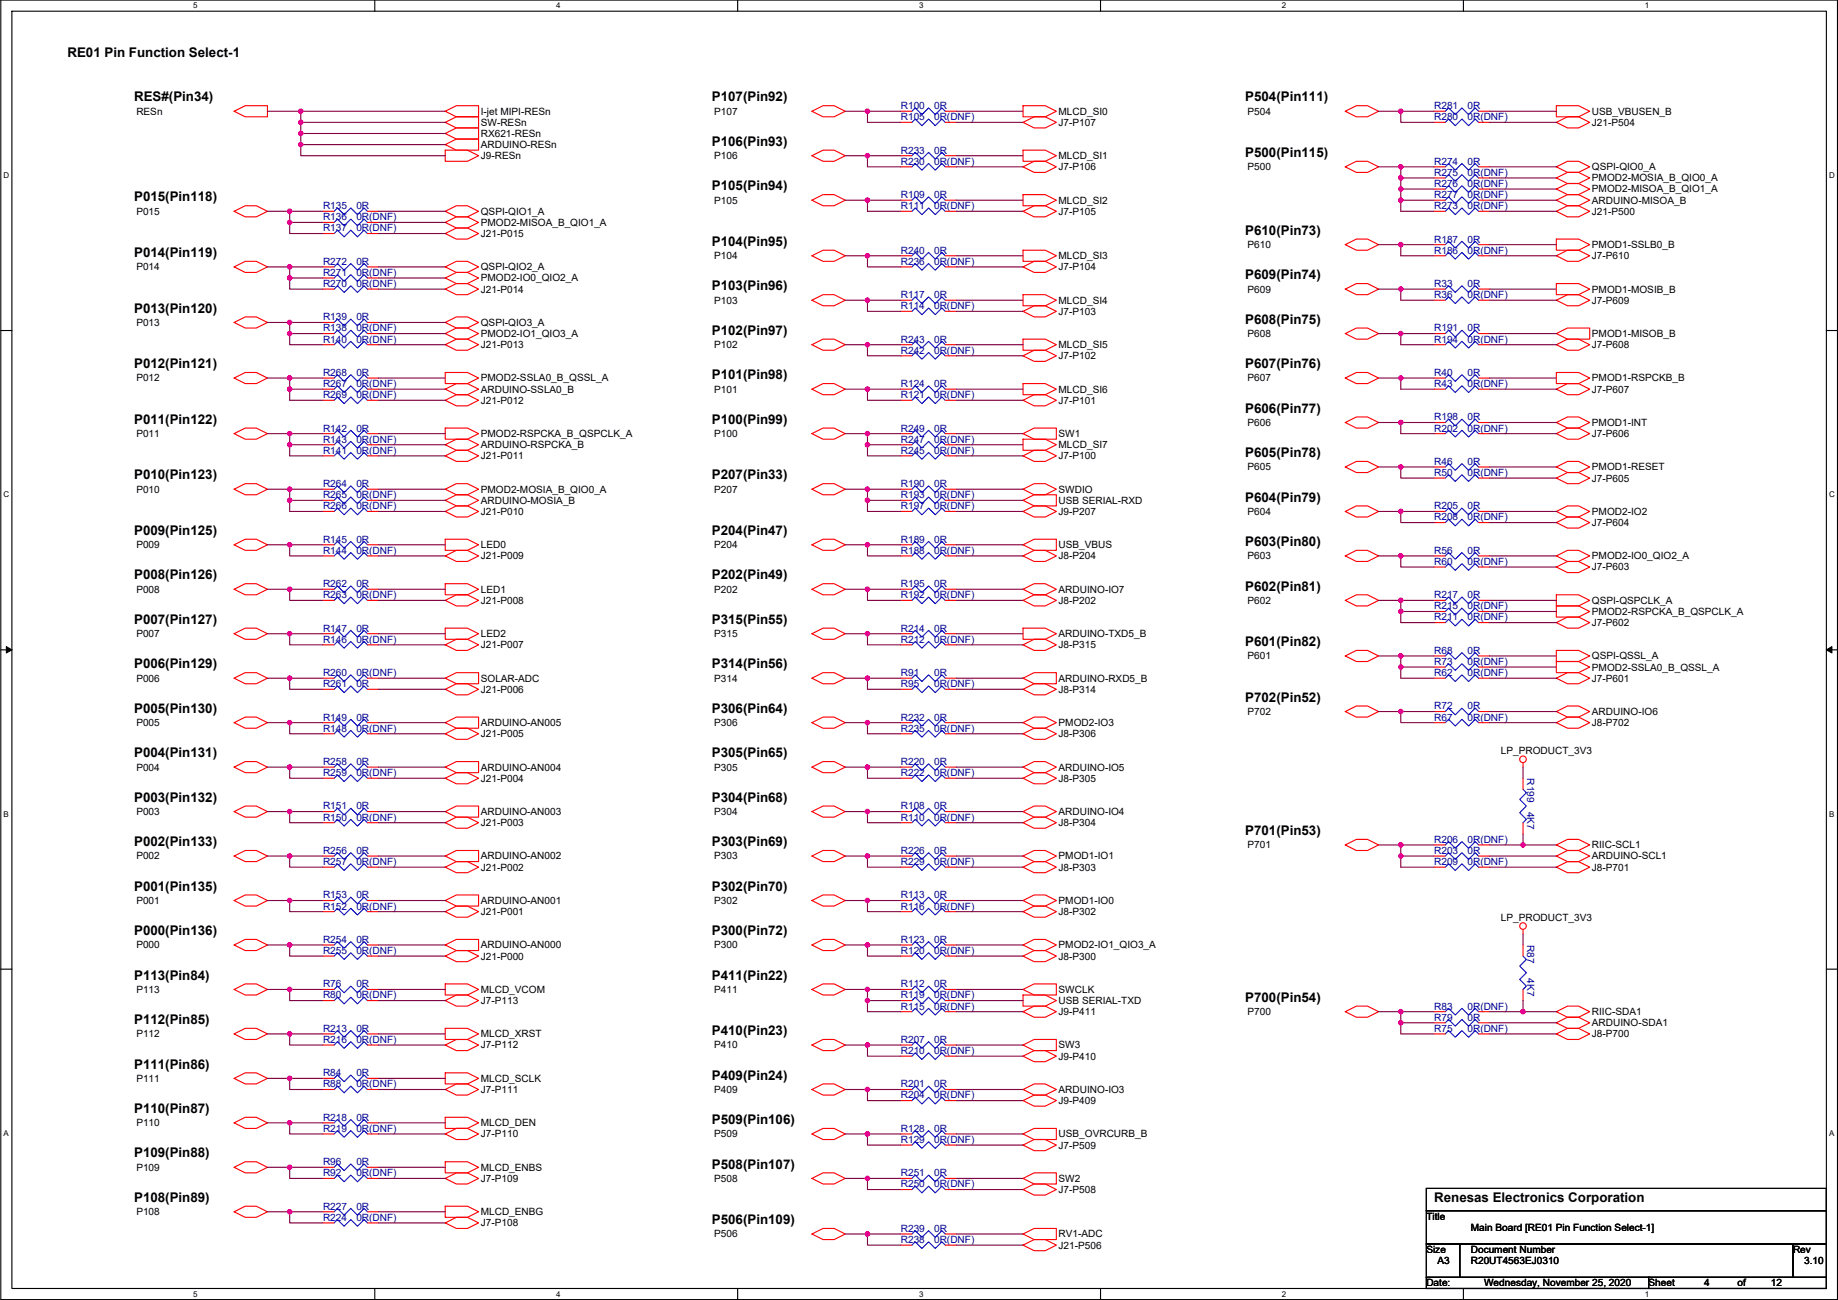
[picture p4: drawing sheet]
<svg xmlns="http://www.w3.org/2000/svg" width="420mm" height="297mm" viewBox="0 0 420 297" stroke-linecap="round" stroke-linejoin="round" font-family="sans-serif">
<defs><g id="words">
<g font-size="3">
<text x="15.4" y="13">RE01 Pin Function Select-1</text>
<text x="30.7" y="23.2">RES#(Pin34)</text>
<text x="162.7" y="23.2">P107(Pin92)</text>
<text x="284.7" y="23.2">P504(Pin111)</text>
<text x="162.7" y="33.3">P106(Pin93)</text>
<text x="284.7" y="35.9">P500(Pin115)</text>
<text x="30.7" y="46">P015(Pin118)</text>
<text x="162.7" y="43.5">P105(Pin94)</text>
<text x="284.7" y="53.7">P610(Pin73)</text>
<text x="30.7" y="58.7">P014(Pin119)</text>
<text x="162.7" y="56.2">P104(Pin95)</text>
<text x="284.7" y="63.8">P609(Pin74)</text>
<text x="30.7" y="71.4">P013(Pin120)</text>
<text x="162.7" y="66.4">P103(Pin96)</text>
<text x="162.7" y="76.5">P102(Pin97)</text>
<text x="284.7" y="74">P608(Pin75)</text>
<text x="30.7" y="84.1">P012(Pin121)</text>
<text x="162.7" y="86.7">P101(Pin98)</text>
<text x="284.7" y="84.1">P607(Pin76)</text>
<text x="284.7" y="94.3">P606(Pin77)</text>
<text x="30.7" y="96.8">P011(Pin122)</text>
<text x="162.7" y="96.8">P100(Pin99)</text>
<text x="284.7" y="104.5">P605(Pin78)</text>
<text x="30.7" y="109.5">P010(Pin123)</text>
<text x="162.7" y="109.5">P207(Pin33)</text>
<text x="284.7" y="114.6">P604(Pin79)</text>
<text x="30.7" y="122.2">P009(Pin125)</text>
<text x="162.7" y="122.2">P204(Pin47)</text>
<text x="284.7" y="124.8">P603(Pin80)</text>
<text x="30.7" y="132.4">P008(Pin126)</text>
<text x="162.7" y="132.4">P202(Pin49)</text>
<text x="284.7" y="134.9">P602(Pin81)</text>
<text x="30.7" y="142.6">P007(Pin127)</text>
<text x="162.7" y="142.6">P315(Pin55)</text>
<text x="284.7" y="147.6">P601(Pin82)</text>
<text x="30.7" y="152.7">P006(Pin129)</text>
<text x="162.7" y="152.7">P314(Pin56)</text>
<text x="284.7" y="160.3">P702(Pin52)</text>
<text x="30.7" y="162.9">P005(Pin130)</text>
<text x="162.7" y="162.9">P306(Pin64)</text>
<text x="30.7" y="173">P004(Pin131)</text>
<text x="162.7" y="173">P305(Pin65)</text>
<text x="30.7" y="183.2">P003(Pin132)</text>
<text x="162.7" y="183.2">P304(Pin68)</text>
<text x="284.7" y="190.8">P701(Pin53)</text>
<text x="30.7" y="193.4">P002(Pin133)</text>
<text x="162.7" y="193.4">P303(Pin69)</text>
<text x="30.7" y="203.5">P001(Pin135)</text>
<text x="162.7" y="203.5">P302(Pin70)</text>
<text x="30.7" y="213.7">P000(Pin136)</text>
<text x="162.7" y="213.7">P300(Pin72)</text>
<text x="30.7" y="223.8">P113(Pin84)</text>
<text x="162.7" y="223.8">P411(Pin22)</text>
<text x="30.7" y="234">P112(Pin85)</text>
<text x="284.7" y="228.9">P700(Pin54)</text>
<text x="162.7" y="236.5">P410(Pin23)</text>
<text x="30.7" y="244.2">P111(Pin86)</text>
<text x="162.7" y="246.7">P409(Pin24)</text>
<text x="30.7" y="254.3">P110(Pin87)</text>
<text x="162.7" y="256.9">P509(Pin106)</text>
<text x="30.7" y="264.5">P109(Pin88)</text>
<text x="162.7" y="267">P508(Pin107)</text>
<text x="30.7" y="274.6">P108(Pin89)</text>
<text x="327.8" y="274.6">Renesas Electronics Corporation</text>
<text x="162.7" y="279.7">P506(Pin109)</text>
</g>
<g font-size="2.3">
<text x="31.2" y="26.2">RESn</text>
<text x="109.9" y="26.2">I-jet MIPI-RESn</text>
<text x="109.9" y="28.7">SW-RESn</text>
<text x="163.2" y="26.2">P107</text>
<text x="242" y="26.2">MLCD_SI0</text>
<text x="242" y="28.7">J7-P107</text>
<text x="285.2" y="26.2">P504</text>
<text x="363.9" y="28.7">J21-P504</text>
<text x="363.9" y="26.2">USB_VBUSEN_B</text>
<text x="109.9" y="33.8">ARDUINO-RESn</text>
<text x="109.9" y="31.3">RX621-RESn</text>
<text x="109.9" y="36.4">J9-RESn</text>
<text x="163.2" y="36.4">P106</text>
<text x="242" y="36.4">MLCD_SI1</text>
<text x="242" y="38.9">J7-P106</text>
<text x="285.2" y="38.9">P500</text>
<text x="363.9" y="41.4">PMOD2-MOSIA_B_QIO0_A</text>
<text x="363.9" y="38.9">QSPI-QIO0_A</text>
<text x="163.2" y="46.5">P105</text>
<text x="242" y="46.5">MLCD_SI2</text>
<text x="363.9" y="46.5">ARDUINO-MISOA_B</text>
<text x="363.9" y="44">PMOD2-MISOA_B_QIO1_A</text>
<text x="31.2" y="49.1">P015</text>
<text x="109.9" y="49.1">QSPI-QIO1_A</text>
<text x="109.9" y="51.6">PMOD2-MISOA_B_QIO1_A</text>
<text x="242" y="49.1">J7-P105</text>
<text x="363.9" y="49.1">J21-P500</text>
<text x="109.9" y="54.1">J21-P015</text>
<text x="163.2" y="59.2">P104</text>
<text x="242" y="59.2">MLCD_SI3</text>
<text x="285.2" y="56.7">P610</text>
<text x="363.9" y="59.2">J7-P610</text>
<text x="363.9" y="56.7">PMOD1-SSLB0_B</text>
<text x="31.2" y="61.8">P014</text>
<text x="109.9" y="61.8">QSPI-QIO2_A</text>
<text x="109.9" y="64.3">PMOD2-IO0_QIO2_A</text>
<text x="242" y="61.8">J7-P104</text>
<text x="109.9" y="66.8">J21-P014</text>
<text x="163.2" y="69.4">P103</text>
<text x="242" y="69.4">MLCD_SI4</text>
<text x="242" y="71.9">J7-P103</text>
<text x="285.2" y="66.8">P609</text>
<text x="363.9" y="69.4">J7-P609</text>
<text x="363.9" y="66.8">PMOD1-MOSIB_B</text>
<text x="31.2" y="74.5">P013</text>
<text x="109.9" y="74.5">QSPI-QIO3_A</text>
<text x="109.9" y="77">PMOD2-IO1_QIO3_A</text>
<text x="285.2" y="77">P608</text>
<text x="363.9" y="77">PMOD1-MISOB_B</text>
<text x="109.9" y="79.5">J21-P013</text>
<text x="163.2" y="79.5">P102</text>
<text x="242" y="82.1">J7-P102</text>
<text x="242" y="79.5">MLCD_SI5</text>
<text x="363.9" y="79.5">J7-P608</text>
<text x="31.2" y="87.2">P012</text>
<text x="109.9" y="87.2">PMOD2-SSLA0_B_QSSL_A</text>
<text x="109.9" y="89.7">ARDUINO-SSLA0_B</text>
<text x="163.2" y="89.7">P101</text>
<text x="242" y="89.7">MLCD_SI6</text>
<text x="285.2" y="87.2">P607</text>
<text x="363.9" y="89.7">J7-P607</text>
<text x="363.9" y="87.2">PMOD1-RSPCKB_B</text>
<text x="109.9" y="92.2">J21-P012</text>
<text x="242" y="92.2">J7-P101</text>
<text x="31.2" y="99.9">P011</text>
<text x="109.9" y="99.9">PMOD2-RSPCKA_B_QSPCLK_A</text>
<text x="163.2" y="99.9">P100</text>
<text x="242" y="99.9">SW1</text>
<text x="285.2" y="97.3">P606</text>
<text x="363.9" y="97.3">PMOD1-INT</text>
<text x="363.9" y="99.9">J7-P606</text>
<text x="109.9" y="104.9">J21-P011</text>
<text x="109.9" y="102.4">ARDUINO-RSPCKA_B</text>
<text x="242" y="104.9">J7-P100</text>
<text x="242" y="102.4">MLCD_SI7</text>
<text x="285.2" y="107.5">P605</text>
<text x="363.9" y="107.5">PMOD1-RESET</text>
<text x="31.2" y="112.6">P010</text>
<text x="109.9" y="112.6">PMOD2-MOSIA_B_QIO0_A</text>
<text x="163.2" y="112.6">P207</text>
<text x="242" y="112.6">SWDIO</text>
<text x="363.9" y="110">J7-P605</text>
<text x="109.9" y="117.6">J21-P010</text>
<text x="109.9" y="115.1">ARDUINO-MOSIA_B</text>
<text x="242" y="117.6">J9-P207</text>
<text x="242" y="115.1">USB SERIAL-RXD</text>
<text x="285.2" y="117.6">P604</text>
<text x="363.9" y="117.6">PMOD2-IO2</text>
<text x="31.2" y="125.3">P009</text>
<text x="109.9" y="125.3">LED0</text>
<text x="163.2" y="125.3">P204</text>
<text x="242" y="125.3">USB_VBUS</text>
<text x="363.9" y="120.2">J7-P604</text>
<text x="109.9" y="127.8">J21-P009</text>
<text x="242" y="127.8">J8-P204</text>
<text x="285.2" y="127.8">P603</text>
<text x="363.9" y="130.3">J7-P603</text>
<text x="363.9" y="127.8">PMOD2-IO0_QIO2_A</text>
<text x="31.2" y="135.4">P008</text>
<text x="109.9" y="135.4">LED1</text>
<text x="109.9" y="138">J21-P008</text>
<text x="163.2" y="135.4">P202</text>
<text x="242" y="138">J8-P202</text>
<text x="242" y="135.4">ARDUINO-IO7</text>
<text x="285.2" y="138">P602</text>
<text x="363.9" y="138">QSPI-QSPCLK_A</text>
<text x="363.9" y="143">J7-P602</text>
<text x="363.9" y="140.5">PMOD2-RSPCKA_B_QSPCLK_A</text>
<text x="31.2" y="145.6">P007</text>
<text x="109.9" y="145.6">LED2</text>
<text x="109.9" y="148.1">J21-P007</text>
<text x="163.2" y="145.6">P315</text>
<text x="242" y="148.1">J8-P315</text>
<text x="242" y="145.6">ARDUINO-TXD5_B</text>
<text x="31.2" y="155.7">P006</text>
<text x="109.9" y="155.7">SOLAR-ADC</text>
<text x="163.2" y="155.7">P314</text>
<text x="242" y="155.7">ARDUINO-RXD5_B</text>
<text x="285.2" y="150.7">P601</text>
<text x="363.9" y="155.7">J7-P601</text>
<text x="363.9" y="150.7">QSPI-QSSL_A</text>
<text x="363.9" y="153.2">PMOD2-SSLA0_B_QSSL_A</text>
<text x="109.9" y="158.3">J21-P006</text>
<text x="242" y="158.3">J8-P314</text>
<text x="31.2" y="165.9">P005</text>
<text x="109.9" y="165.9">ARDUINO-AN005</text>
<text x="163.2" y="165.9">P306</text>
<text x="242" y="165.9">PMOD2-IO3</text>
<text x="285.2" y="163.4">P702</text>
<text x="363.9" y="165.9">J8-P702</text>
<text x="363.9" y="163.4">ARDUINO-IO6</text>
<text x="109.9" y="168.4">J21-P005</text>
<text x="242" y="168.4">J8-P306</text>
<text x="343.1" y="172.3">LP_PRODUCT_3V3</text>
<text x="31.2" y="176.1">P004</text>
<text x="109.9" y="176.1">ARDUINO-AN004</text>
<text x="109.9" y="178.6">J21-P004</text>
<text x="163.2" y="176.1">P305</text>
<text x="242" y="178.6">J8-P305</text>
<text x="242" y="176.1">ARDUINO-IO5</text>
<text x="31.2" y="186.2">P003</text>
<text x="109.9" y="188.8">J21-P003</text>
<text x="109.9" y="186.2">ARDUINO-AN003</text>
<text x="163.2" y="186.2">P304</text>
<text x="242" y="186.2">ARDUINO-IO4</text>
<text x="242" y="188.8">J8-P304</text>
<text x="31.2" y="196.4">P002</text>
<text x="109.9" y="196.4">ARDUINO-AN002</text>
<text x="163.2" y="196.4">P303</text>
<text x="242" y="196.4">PMOD1-IO1</text>
<text x="285.2" y="193.8">P701</text>
<text x="363.9" y="193.8">RIIC-SCL1</text>
<text x="363.9" y="196.4">ARDUINO-SCL1</text>
<text x="109.9" y="198.9">J21-P002</text>
<text x="242" y="198.9">J8-P303</text>
<text x="363.9" y="198.9">J8-P701</text>
<text x="31.2" y="206.5">P001</text>
<text x="109.9" y="209.1">J21-P001</text>
<text x="109.9" y="206.5">ARDUINO-AN001</text>
<text x="163.2" y="206.5">P302</text>
<text x="242" y="206.5">PMOD1-IO0</text>
<text x="242" y="209.1">J8-P302</text>
<text x="343.1" y="210.4">LP_PRODUCT_3V3</text>
<text x="31.2" y="216.7">P000</text>
<text x="109.9" y="219.2">J21-P000</text>
<text x="109.9" y="216.7">ARDUINO-AN000</text>
<text x="163.2" y="216.7">P300</text>
<text x="242" y="216.7">PMOD2-IO1_QIO3_A</text>
<text x="242" y="219.2">J8-P300</text>
<text x="31.2" y="226.9">P113</text>
<text x="109.9" y="226.9">MLCD_VCOM</text>
<text x="163.2" y="226.9">P411</text>
<text x="242" y="226.9">SWCLK</text>
<text x="109.9" y="229.4">J7-P113</text>
<text x="242" y="231.9">J9-P411</text>
<text x="242" y="229.4">USB SERIAL-TXD</text>
<text x="285.2" y="231.9">P700</text>
<text x="363.9" y="231.9">RIIC-SDA1</text>
<text x="31.2" y="237">P112</text>
<text x="109.9" y="237">MLCD_XRST</text>
<text x="109.9" y="239.6">J7-P112</text>
<text x="163.2" y="239.6">P410</text>
<text x="242" y="239.6">SW3</text>
<text x="363.9" y="234.5">ARDUINO-SDA1</text>
<text x="363.9" y="237">J8-P700</text>
<text x="242" y="242.1">J9-P410</text>
<text x="31.2" y="247.2">P111</text>
<text x="109.9" y="247.2">MLCD_SCLK</text>
<text x="109.9" y="249.7">J7-P111</text>
<text x="163.2" y="249.7">P409</text>
<text x="242" y="249.7">ARDUINO-IO3</text>
<text x="31.2" y="257.3">P110</text>
<text x="109.9" y="257.3">MLCD_DEN</text>
<text x="242" y="252.3">J9-P409</text>
<text x="109.9" y="259.9">J7-P110</text>
<text x="163.2" y="259.9">P509</text>
<text x="242" y="259.9">USB_OVRCURB_B</text>
<text x="242" y="262.4">J7-P509</text>
<text x="31.2" y="267.5">P109</text>
<text x="109.9" y="267.5">MLCD_ENBS</text>
<text x="109.9" y="270">J7-P109</text>
<text x="163.2" y="270">P508</text>
<text x="242" y="270">SW2</text>
<text x="242" y="272.6">J7-P508</text>
<text x="31.2" y="277.7">P108</text>
<text x="109.9" y="277.7">MLCD_ENBG</text>
<text x="109.9" y="280.2">J7-P108</text>
<text x="326.1" y="278.7">Title</text>
<text x="336.2" y="281.2">Main Board [RE01 Pin Function Select-1]</text>
<text x="163.2" y="282.7">P506</text>
<text x="242" y="285.3">J21-P506</text>
<text x="242" y="282.7">RV1-ADC</text>
<text x="326.1" y="286.3">Size</text>
<text x="336.2" y="286.3">Document Number</text>
<text x="409.9" y="286.3">Rev</text>
<text x="326.1" y="293.9">Date:</text>
<text x="328.6" y="288.8">A3</text>
<text x="336.2" y="288.8">R20UT4563EJ0310</text>
<text x="339.3" y="293.9">Wednesday, November 25, 2020</text>
<text x="376.9" y="293.9">Sheet</text>
<text x="389.6" y="293.9">4</text>
<text x="397.2" y="293.9">of</text>
<text x="404.8" y="293.9">12</text>
<text x="412.4" y="288.8">3.10</text>
</g>
<g font-size="2.3" fill="#000080">
<text x="205.9" y="24.9">R100</text>
<text x="205.9" y="27.5">R105</text>
<text x="213.5" y="24.9">0R</text>
<text x="213.5" y="27.5">0R(DNF)</text>
<text x="327.8" y="27.5">R280</text>
<text x="327.8" y="24.9">R281</text>
<text x="335.5" y="27.5">0R(DNF)</text>
<text x="335.5" y="24.9">0R</text>
<text x="205.9" y="35.1">R233</text>
<text x="213.5" y="35.1">0R</text>
<text x="205.9" y="37.6">R230</text>
<text x="213.5" y="37.6">0R(DNF)</text>
<text x="327.8" y="40.2">R275</text>
<text x="327.8" y="37.6">R274</text>
<text x="335.5" y="40.2">0R(DNF)</text>
<text x="335.5" y="37.6">0R</text>
<text x="73.8" y="47.8">R135</text>
<text x="81.5" y="47.8">0R</text>
<text x="205.9" y="45.3">R109</text>
<text x="205.9" y="47.8">R111</text>
<text x="213.5" y="45.3">0R</text>
<text x="213.5" y="47.8">0R(DNF)</text>
<text x="327.8" y="47.8">R273</text>
<text x="327.8" y="45.3">R277</text>
<text x="327.8" y="42.7">R276</text>
<text x="335.5" y="47.8">0R(DNF)</text>
<text x="335.5" y="45.3">0R(DNF)</text>
<text x="335.5" y="42.7">0R(DNF)</text>
<text x="73.8" y="50.3">R136</text>
<text x="73.8" y="52.9">R137</text>
<text x="81.5" y="50.3">0R(DNF)</text>
<text x="81.5" y="52.9">0R(DNF)</text>
<text x="205.9" y="58">R240</text>
<text x="213.5" y="58">0R</text>
<text x="327.8" y="58">R186</text>
<text x="327.8" y="55.4">R187</text>
<text x="335.5" y="58">0R(DNF)</text>
<text x="335.5" y="55.4">0R</text>
<text x="73.8" y="63">R271</text>
<text x="73.8" y="65.6">R270</text>
<text x="73.8" y="60.5">R272</text>
<text x="81.5" y="63">0R(DNF)</text>
<text x="81.5" y="65.6">0R(DNF)</text>
<text x="81.5" y="60.5">0R</text>
<text x="205.9" y="60.5">R236</text>
<text x="213.5" y="60.5">0R(DNF)</text>
<text x="327.8" y="65.6">R33</text>
<text x="335.5" y="65.6">0R</text>
<text x="205.9" y="70.7">R114</text>
<text x="205.9" y="68.1">R117</text>
<text x="213.5" y="70.7">0R(DNF)</text>
<text x="213.5" y="68.1">0R</text>
<text x="327.8" y="68.1">R36</text>
<text x="335.5" y="68.1">0R(DNF)</text>
<text x="73.8" y="73.2">R139</text>
<text x="73.8" y="75.7">R138</text>
<text x="81.5" y="73.2">0R</text>
<text x="81.5" y="75.7">0R(DNF)</text>
<text x="327.8" y="75.7">R191</text>
<text x="335.5" y="75.7">0R</text>
<text x="73.8" y="78.3">R140</text>
<text x="81.5" y="78.3">0R(DNF)</text>
<text x="205.9" y="78.3">R243</text>
<text x="205.9" y="80.8">R242</text>
<text x="213.5" y="78.3">0R</text>
<text x="213.5" y="80.8">0R(DNF)</text>
<text x="327.8" y="78.3">R194</text>
<text x="335.5" y="78.3">0R(DNF)</text>
<text x="73.8" y="85.9">R268</text>
<text x="73.8" y="88.4">R267</text>
<text x="81.5" y="85.9">0R</text>
<text x="81.5" y="88.4">0R(DNF)</text>
<text x="205.9" y="88.4">R124</text>
<text x="213.5" y="88.4">0R</text>
<text x="327.8" y="85.9">R40</text>
<text x="327.8" y="88.4">R43</text>
<text x="335.5" y="85.9">0R</text>
<text x="335.5" y="88.4">0R(DNF)</text>
<text x="73.8" y="91">R269</text>
<text x="81.5" y="91">0R(DNF)</text>
<text x="205.9" y="91">R121</text>
<text x="213.5" y="91">0R(DNF)</text>
<text x="73.8" y="98.6">R142</text>
<text x="73.8" y="101.1">R143</text>
<text x="81.5" y="98.6">0R</text>
<text x="81.5" y="101.1">0R(DNF)</text>
<text x="205.9" y="98.6">R249</text>
<text x="205.9" y="101.1">R247</text>
<text x="213.5" y="98.6">0R</text>
<text x="213.5" y="101.1">0R(DNF)</text>
<text x="327.8" y="98.6">R202</text>
<text x="327.8" y="96.1">R198</text>
<text x="335.5" y="98.6">0R(DNF)</text>
<text x="335.5" y="96.1">0R</text>
<text x="73.8" y="103.7">R141</text>
<text x="81.5" y="103.7">0R(DNF)</text>
<text x="205.9" y="103.7">R245</text>
<text x="213.5" y="103.7">0R(DNF)</text>
<text x="327.8" y="106.2">R46</text>
<text x="335.5" y="106.2">0R</text>
<text x="73.8" y="113.8">R265</text>
<text x="73.8" y="111.3">R264</text>
<text x="81.5" y="113.8">0R(DNF)</text>
<text x="81.5" y="111.3">0R</text>
<text x="205.9" y="111.3">R190</text>
<text x="205.9" y="113.8">R193</text>
<text x="213.5" y="111.3">0R</text>
<text x="213.5" y="113.8">0R(DNF)</text>
<text x="327.8" y="108.8">R50</text>
<text x="335.5" y="108.8">0R(DNF)</text>
<text x="73.8" y="116.4">R266</text>
<text x="81.5" y="116.4">0R(DNF)</text>
<text x="205.9" y="116.4">R197</text>
<text x="213.5" y="116.4">0R(DNF)</text>
<text x="327.8" y="118.9">R208</text>
<text x="327.8" y="116.4">R205</text>
<text x="335.5" y="118.9">0R(DNF)</text>
<text x="335.5" y="116.4">0R</text>
<text x="73.8" y="124">R145</text>
<text x="81.5" y="124">0R</text>
<text x="205.9" y="124">R189</text>
<text x="213.5" y="124">0R</text>
<text x="73.8" y="126.5">R144</text>
<text x="81.5" y="126.5">0R(DNF)</text>
<text x="205.9" y="126.5">R188</text>
<text x="213.5" y="126.5">0R(DNF)</text>
<text x="327.8" y="129.1">R60</text>
<text x="327.8" y="126.5">R56</text>
<text x="335.5" y="129.1">0R(DNF)</text>
<text x="335.5" y="126.5">0R</text>
<text x="73.8" y="134.2">R262</text>
<text x="73.8" y="136.7">R263</text>
<text x="81.5" y="134.2">0R</text>
<text x="81.5" y="136.7">0R(DNF)</text>
<text x="205.9" y="136.7">R192</text>
<text x="205.9" y="134.2">R195</text>
<text x="213.5" y="136.7">0R(DNF)</text>
<text x="213.5" y="134.2">0R</text>
<text x="327.8" y="136.7">R217</text>
<text x="335.5" y="136.7">0R</text>
<text x="327.8" y="141.8">R211</text>
<text x="327.8" y="139.2">R215</text>
<text x="335.5" y="141.8">0R(DNF)</text>
<text x="335.5" y="139.2">0R(DNF)</text>
<text x="73.8" y="144.3">R147</text>
<text x="73.8" y="146.9">R146</text>
<text x="81.5" y="144.3">0R</text>
<text x="81.5" y="146.9">0R(DNF)</text>
<text x="205.9" y="146.9">R212</text>
<text x="205.9" y="144.3">R214</text>
<text x="213.5" y="146.9">0R(DNF)</text>
<text x="213.5" y="144.3">0R</text>
<text x="327.8" y="149.4">R68</text>
<text x="335.5" y="149.4">0R</text>
<text x="73.8" y="154.5">R260</text>
<text x="81.5" y="154.5">0R(DNF)</text>
<text x="205.9" y="154.5">R91</text>
<text x="213.5" y="154.5">0R</text>
<text x="327.8" y="151.9">R73</text>
<text x="327.8" y="154.5">R62</text>
<text x="335.5" y="151.9">0R(DNF)</text>
<text x="335.5" y="154.5">0R(DNF)</text>
<text x="73.8" y="157">R261</text>
<text x="81.5" y="157">0R</text>
<text x="205.9" y="157">R95</text>
<text x="213.5" y="157">0R(DNF)</text>
<text x="73.8" y="167.2">R148</text>
<text x="73.8" y="164.6">R149</text>
<text x="81.5" y="167.2">0R(DNF)</text>
<text x="81.5" y="164.6">0R</text>
<text x="205.9" y="167.2">R235</text>
<text x="205.9" y="164.6">R232</text>
<text x="213.5" y="167.2">0R(DNF)</text>
<text x="213.5" y="164.6">0R</text>
<text x="327.8" y="162.1">R72</text>
<text x="327.8" y="164.6">R67</text>
<text x="335.5" y="162.1">0R</text>
<text x="335.5" y="164.6">0R(DNF)</text>
<text x="73.8" y="177.3">R259</text>
<text x="73.8" y="174.8">R258</text>
<text x="81.5" y="177.3">0R(DNF)</text>
<text x="81.5" y="174.8">0R</text>
<text x="205.9" y="177.3">R222</text>
<text x="205.9" y="174.8">R220</text>
<text x="213.5" y="177.3">0R(DNF)</text>
<text x="213.5" y="174.8">0R</text>
<text x="349.1" y="177.8" transform="rotate(90 349.1 177.8)">R199</text>
<text x="73.8" y="185">R151</text>
<text x="81.5" y="185">0R</text>
<text x="205.9" y="185">R108</text>
<text x="213.5" y="185">0R</text>
<text x="349.1" y="185.4" transform="rotate(90 349.1 185.4)">4K7</text>
<text x="73.8" y="187.5">R150</text>
<text x="81.5" y="187.5">0R(DNF)</text>
<text x="205.9" y="187.5">R110</text>
<text x="213.5" y="187.5">0R(DNF)</text>
<text x="73.8" y="197.7">R257</text>
<text x="73.8" y="195.1">R256</text>
<text x="81.5" y="197.7">0R(DNF)</text>
<text x="81.5" y="195.1">0R</text>
<text x="205.9" y="195.1">R226</text>
<text x="205.9" y="197.7">R229</text>
<text x="213.5" y="195.1">0R</text>
<text x="213.5" y="197.7">0R(DNF)</text>
<text x="327.8" y="195.1">R203</text>
<text x="327.8" y="192.6">R206</text>
<text x="327.8" y="197.7">R209</text>
<text x="335.5" y="195.1">0R</text>
<text x="335.5" y="192.6">0R(DNF)</text>
<text x="335.5" y="197.7">0R(DNF)</text>
<text x="73.8" y="207.8">R152</text>
<text x="73.8" y="205.3">R153</text>
<text x="81.5" y="207.8">0R(DNF)</text>
<text x="81.5" y="205.3">0R</text>
<text x="205.9" y="207.8">R116</text>
<text x="205.9" y="205.3">R113</text>
<text x="213.5" y="207.8">0R(DNF)</text>
<text x="213.5" y="205.3">0R</text>
<text x="73.8" y="215.4">R254</text>
<text x="81.5" y="215.4">0R</text>
<text x="205.9" y="215.4">R123</text>
<text x="213.5" y="215.4">0R</text>
<text x="349.1" y="215.9" transform="rotate(90 349.1 215.9)">R87</text>
<text x="73.8" y="218">R255</text>
<text x="81.5" y="218">0R(DNF)</text>
<text x="205.9" y="218">R120</text>
<text x="213.5" y="218">0R(DNF)</text>
<text x="73.8" y="225.6">R76</text>
<text x="81.5" y="225.6">0R</text>
<text x="205.9" y="225.6">R112</text>
<text x="213.5" y="225.6">0R</text>
<text x="349.1" y="223.5" transform="rotate(90 349.1 223.5)">4K7</text>
<text x="73.8" y="228.1">R80</text>
<text x="81.5" y="228.1">0R(DNF)</text>
<text x="205.9" y="230.7">R115</text>
<text x="205.9" y="228.1">R119</text>
<text x="213.5" y="230.7">0R(DNF)</text>
<text x="213.5" y="228.1">0R(DNF)</text>
<text x="327.8" y="233.2">R79</text>
<text x="327.8" y="230.7">R83</text>
<text x="335.5" y="233.2">0R</text>
<text x="335.5" y="230.7">0R(DNF)</text>
<text x="73.8" y="235.8">R213</text>
<text x="73.8" y="238.3">R216</text>
<text x="81.5" y="235.8">0R</text>
<text x="81.5" y="238.3">0R(DNF)</text>
<text x="205.9" y="238.3">R207</text>
<text x="213.5" y="238.3">0R</text>
<text x="327.8" y="235.8">R75</text>
<text x="335.5" y="235.8">0R(DNF)</text>
<text x="73.8" y="245.9">R84</text>
<text x="81.5" y="245.9">0R</text>
<text x="205.9" y="240.8">R210</text>
<text x="213.5" y="240.8">0R(DNF)</text>
<text x="73.8" y="248.5">R88</text>
<text x="81.5" y="248.5">0R(DNF)</text>
<text x="205.9" y="248.5">R201</text>
<text x="205.9" y="251">R204</text>
<text x="213.5" y="248.5">0R</text>
<text x="213.5" y="251">0R(DNF)</text>
<text x="73.8" y="256.1">R218</text>
<text x="81.5" y="256.1">0R</text>
<text x="73.8" y="258.6">R219</text>
<text x="81.5" y="258.6">0R(DNF)</text>
<text x="205.9" y="261.2">R129</text>
<text x="205.9" y="258.6">R128</text>
<text x="213.5" y="261.2">0R(DNF)</text>
<text x="213.5" y="258.6">0R</text>
<text x="73.8" y="266.2">R96</text>
<text x="73.8" y="268.8">R92</text>
<text x="81.5" y="266.2">0R</text>
<text x="81.5" y="268.8">0R(DNF)</text>
<text x="205.9" y="268.8">R251</text>
<text x="213.5" y="268.8">0R</text>
<text x="205.9" y="271.3">R250</text>
<text x="213.5" y="271.3">0R(DNF)</text>
<text x="73.8" y="276.4">R227</text>
<text x="73.8" y="278.9">R224</text>
<text x="81.5" y="276.4">0R</text>
<text x="81.5" y="278.9">0R(DNF)</text>
<text x="205.9" y="281.5">R239</text>
<text x="213.5" y="281.5">0R</text>
<text x="205.9" y="284">R238</text>
<text x="213.5" y="284">0R(DNF)</text>
</g>
<g font-size="1.8">
<text x="44.2" y="1.9">5</text>
<text x="127.1" y="1.9">4</text>
<text x="210.1" y="1.9">3</text>
<text x="293" y="1.9">2</text>
<text x="376" y="1.9">1</text>
<text x=".8" y="40.7">D</text>
<text x="418.1" y="40.7">D</text>
<text x=".8" y="113.6">C</text>
<text x="418.1" y="113.6">C</text>
<text x=".8" y="186.6">B</text>
<text x="418.1" y="186.6">B</text>
<text x=".8" y="259.5">A</text>
<text x="418.1" y="259.5">A</text>
<text x="44.2" y="296.3">5</text>
<text x="127.1" y="296.3">4</text>
<text x="210.1" y="296.3">3</text>
<text x="293" y="296.3">2</text>
<text x="376" y="296.3">1</text>
</g>
</g></defs>
<path d="M.2 0h419.8v296.9h-419.8zM2.7 2.6h414.8v291.8h-414.8z" fill="none" stroke="#000" stroke-width=".25"/>
<g fill="#fff">
<path d="M44.2 .3h1v2h-1z"/>
<path d="M44.2 294.7h1v2h-1z"/>
</g>
<path d="M85.7 0v2.6M85.7 294.4v2.5" fill="none" stroke="#000" stroke-width=".25"/>
<g fill="#fff">
<path d="M127.1 .3h1v2h-1z"/>
<path d="M127.1 294.7h1v2h-1z"/>
</g>
<path d="M168.6 0v2.6M168.6 294.4v2.5" fill="none" stroke="#000" stroke-width=".25"/>
<g fill="#fff">
<path d="M210.1 .3h1v2h-1z"/>
<path d="M210.1 294.7h1v2h-1z"/>
</g>
<path d="M251.6 0v2.6M251.6 294.4v2.5" fill="none" stroke="#000" stroke-width=".25"/>
<g fill="#fff">
<path d="M293 .3h1v2h-1z"/>
<path d="M293 294.7h1v2h-1z"/>
</g>
<path d="M334.5 0v2.6M334.5 294.4v2.5" fill="none" stroke="#000" stroke-width=".25"/>
<g fill="#fff">
<path d="M376 .3h1v2h-1z"/>
<path d="M376 294.7h1v2h-1z"/>
<path d="M.8 39h1.3v2.1h-1.3z"/>
<path d="M418.1 39h1.3v2.1h-1.3z"/>
<path d="M.8 112h1.3v2h-1.3z"/>
<path d="M418.1 112h1.3v2h-1.3z"/>
</g>
<path d="M.2 75.5h2.5M417.5 75.5h2.5" fill="none" stroke="#000" stroke-width=".25"/>
<g fill="#fff">
<path d="M.8 185h1.2v2h-1.2z"/>
<path d="M418.1 185h1.2v2h-1.2z"/>
</g>
<path d="M.2 148.5h2.5M417.5 148.5h2.5" fill="none" stroke="#000" stroke-width=".25"/>
<path d="M1.4 147.7l1.3 .8-1.3 .7zM417.5 148.5l1.3-.8v1.5z" fill="#000" stroke="#000" stroke-width=".23"/>
<g fill="#fff">
<path d="M.8 257.9h1.2v2h-1.2z"/>
<path d="M418.1 257.9h1.2v2h-1.2z"/>
</g>
<path d="M.2 221.4h2.5M417.5 221.4h2.5M326.1 271.5h91.4v5.1h-91.4zM326.1 276.6h91.4v7.6h-91.4zM326.1 291.9h50.8v2.5h-50.8zM326.1 284.2h7.6v7.7h-7.6zM333.7 284.2h76.2v7.7h-76.2zM376.9 291.9h40.6v2.5h-40.6zM409.9 284.2h7.6v7.7h-7.6z" fill="none" stroke="#000" stroke-width=".25"/>
<g fill="none" stroke="#f00" stroke-width=".25">
<path d="M53.5 25.4l2.6-1.2h5v2.5h-5zM101.8 25.4l2.5-1.2h5.1v2.5h-5.1zM101.8 28l2.5-1.3h5.1v2.5h-5.1zM101.8 34.3h5.1l2.5 1.3-2.5 1.3h-5.1zM101.8 33l2.5-1.2h5.1v2.5h-5.1zM101.8 30.5l2.5-1.3h5.1v2.6h-5.1zM185.6 25.4l2.5-1.2h2.6l2.5 1.2-2.5 1.3h-2.6zM185.6 35.6l2.5-1.3h2.6l2.5 1.3-2.5 1.3h-2.6zM205.9 35.6h2.6M205.9 38.1h2.6M205.9 25.4h2.6M205.9 28h2.6"/>
<path d="M216.1 35.6h2.5M216.1 38.1h2.5M216.1 25.4h2.5M216.1 28h2.5M233.9 34.3h5l2.6 1.3-2.6 1.3h-5zM233.9 24.2h5l2.6 1.2-2.6 1.3h-5zM233.9 28l2.5-1.3h2.5l2.6 1.3-2.6 1.2h-2.5zM233.9 38.1l2.5-1.2h2.5l2.6 1.2-2.6 1.3h-2.5zM307.5 25.4l2.6-1.2h2.5l2.5 1.2-2.5 1.3h-2.5zM307.5 38.1l2.6-1.2h2.5l2.5 1.2-2.5 1.3h-2.5zM327.8 28h2.6M327.8 25.4h2.6"/>
<path d="M327.8 38.1h2.6M338 28h2.5M338 25.4h2.5M338 38.1h2.5M355.8 28l2.5-1.3h2.6l2.5 1.3-2.5 1.2h-2.6zM355.8 38.1l2.5-1.2h2.6l2.5 1.2-2.5 1.3h-2.6zM355.8 24.2h5.1l2.5 1.2-2.5 1.3h-5.1zM53.5 48.3l2.6-1.3h2.5l2.5 1.3-2.5 1.3h-2.5zM73.8 48.3h2.6M73.8 50.8h2.6M73.8 53.4h2.6M84 48.3h2.5"/>
<path d="M84 50.8h2.5M84 53.4h2.5M101.8 48.3l2.5-1.3h2.6l2.5 1.3-2.5 1.3h-2.6zM101.8 50.8l2.5-1.2h2.6l2.5 1.2-2.5 1.3h-2.6zM101.8 53.4l2.5-1.3h2.6l2.5 1.3-2.5 1.2h-2.6zM185.6 45.7l2.5-1.2h2.6l2.5 1.2-2.5 1.3h-2.6zM185.6 58.4l2.5-1.2h2.6l2.5 1.2-2.5 1.3h-2.6zM205.9 45.7h2.6M205.9 48.3h2.6M205.9 58.4h2.6M216.1 45.7h2.5M216.1 48.3h2.5"/>
<path d="M216.1 58.4h2.5M233.9 44.5h5l2.6 1.2-2.6 1.3h-5zM233.9 57.2h5l2.6 1.2-2.6 1.3h-5zM233.9 48.3l2.5-1.3h2.5l2.6 1.3-2.6 1.3h-2.5zM307.5 55.9l2.6-1.3h2.5l2.5 1.3-2.5 1.3h-2.5zM327.8 48.3h2.6M327.8 58.4h2.6M327.8 45.7h2.6M327.8 43.2h2.6M327.8 55.9h2.6M327.8 40.7h2.6M338 48.3h2.5"/>
<path d="M338 58.4h2.5M338 45.7h2.5M338 43.2h2.5M338 55.9h2.5M338 40.7h2.5M355.8 48.3l2.5-1.3h2.6l2.5 1.3-2.5 1.3h-2.6zM355.8 45.7l2.5-1.2h2.6l2.5 1.2-2.5 1.3h-2.6zM355.8 40.7l2.5-1.3h2.6l2.5 1.3-2.5 1.2h-2.6zM355.8 43.2l2.5-1.3h2.6l2.5 1.3-2.5 1.3h-2.6zM355.8 58.4l2.5-1.2h2.6l2.5 1.2-2.5 1.3h-2.6zM355.8 54.6h5.1l2.5 1.3-2.5 1.3h-5.1zM53.5 61l2.6-1.3h2.5l2.5 1.3-2.5 1.3h-2.5z"/>
<path d="M53.5 73.7l2.6-1.3h2.5l2.5 1.3-2.5 1.3h-2.5zM73.8 63.5h2.6M73.8 66.1h2.6M73.8 73.7h2.6M73.8 76.2h2.6M73.8 78.8h2.6M73.8 61h2.6M84 63.5h2.5M84 66.1h2.5M84 73.7h2.5M84 76.2h2.5M84 78.8h2.5"/>
<path d="M84 61h2.5M101.8 61l2.5-1.3h2.6l2.5 1.3-2.5 1.3h-2.6zM101.8 63.5l2.5-1.2h2.6l2.5 1.2-2.5 1.3h-2.6zM101.8 66.1l2.5-1.3h2.6l2.5 1.3-2.5 1.2h-2.6zM101.8 73.7l2.5-1.3h2.6l2.5 1.3-2.5 1.3h-2.6zM101.8 76.2l2.5-1.2h2.6l2.5 1.2-2.5 1.3h-2.6zM101.8 78.8l2.5-1.3h2.6l2.5 1.3-2.5 1.2h-2.6zM185.6 68.6l2.5-1.3h2.6l2.5 1.3-2.5 1.3h-2.6zM185.6 78.8l2.5-1.3h2.6l2.5 1.3-2.5 1.2h-2.6zM205.9 71.1h2.6M205.9 68.6h2.6M205.9 78.8h2.6"/>
<path d="M205.9 61h2.6M216.1 71.1h2.5M216.1 68.6h2.5M216.1 78.8h2.5M216.1 61h2.5M233.9 67.3h5l2.6 1.3-2.6 1.3h-5zM233.9 61l2.5-1.3h2.5l2.6 1.3-2.6 1.3h-2.5zM233.9 71.1l2.5-1.2h2.5l2.6 1.2-2.6 1.3h-2.5zM233.9 77.5h5l2.6 1.3-2.6 1.2h-5zM307.5 76.2l2.6-1.2h2.5l2.5 1.2-2.5 1.3h-2.5zM307.5 66.1l2.6-1.3h2.5l2.5 1.3-2.5 1.2h-2.5zM327.8 76.2h2.6"/>
<path d="M327.8 78.8h2.6M327.8 66.1h2.6M327.8 68.6h2.6M338 76.2h2.5M338 78.8h2.5M338 66.1h2.5M338 68.6h2.5M355.8 68.6l2.5-1.3h2.6l2.5 1.3-2.5 1.3h-2.6zM355.8 78.8l2.5-1.3h2.6l2.5 1.3-2.5 1.2h-2.6zM355.8 76.2l2.5-1.2h5.1v2.5h-5.1zM355.8 64.8h5.1l2.5 1.3-2.5 1.2h-5.1zM53.5 99.1l2.6-1.3h2.5l2.5 1.3-2.5 1.3h-2.5z"/>
<path d="M53.5 86.4l2.6-1.3h2.5l2.5 1.3-2.5 1.3h-2.5zM73.8 86.4h2.6M73.8 88.9h2.6M73.8 91.5h2.6M73.8 99.1h2.6M84 86.4h2.5M84 88.9h2.5M84 91.5h2.5M84 99.1h2.5M101.8 91.5l2.5-1.3h2.6l2.5 1.3-2.5 1.2h-2.6zM101.8 85.1h5.1l2.5 1.3-2.5 1.3h-5.1zM101.8 97.8h5.1l2.5 1.3-2.5 1.3h-5.1z"/>
<path d="M101.8 88.9l2.5-1.2h2.6l2.5 1.2-2.5 1.3h-2.6zM185.6 88.9l2.5-1.2h2.6l2.5 1.2-2.5 1.3h-2.6zM185.6 99.1l2.5-1.3h2.6l2.5 1.3-2.5 1.3h-2.6zM205.9 91.5h2.6M205.9 99.1h2.6M205.9 88.9h2.6M205.9 81.3h2.6M216.1 91.5h2.5M216.1 99.1h2.5M216.1 88.9h2.5M216.1 81.3h2.5M233.9 99.1l2.5-1.3h5.1v2.6h-5.1z"/>
<path d="M233.9 81.3l2.5-1.3h2.5l2.6 1.3-2.6 1.3h-2.5zM233.9 91.5l2.5-1.3h2.5l2.6 1.3-2.6 1.2h-2.5zM233.9 87.7h5l2.6 1.2-2.6 1.3h-5zM307.5 86.4l2.6-1.3h2.5l2.5 1.3-2.5 1.3h-2.5zM307.5 96.5l2.6-1.2h2.5l2.5 1.2-2.5 1.3h-2.5zM327.8 86.4h2.6M327.8 99.1h2.6M327.8 88.9h2.6M327.8 96.5h2.6M338 86.4h2.5M338 99.1h2.5M338 88.9h2.5"/>
<path d="M338 96.5h2.5M355.8 96.5l2.5-1.2h2.6l2.5 1.2-2.5 1.3h-2.6zM355.8 88.9l2.5-1.2h2.6l2.5 1.2-2.5 1.3h-2.6zM355.8 99.1l2.5-1.3h2.6l2.5 1.3-2.5 1.3h-2.6zM355.8 85.1h5.1l2.5 1.3-2.5 1.3h-5.1zM53.5 111.8l2.6-1.3h2.5l2.5 1.3-2.5 1.3h-2.5zM73.8 114.3h2.6M73.8 101.6h2.6M73.8 111.8h2.6M73.8 104.2h2.6M73.8 116.9h2.6M84 114.3h2.5"/>
<path d="M84 101.6h2.5M84 111.8h2.5M84 104.2h2.5M84 116.9h2.5M101.8 104.2l2.5-1.3h2.6l2.5 1.3-2.5 1.2h-2.6zM101.8 116.9l2.5-1.3h2.6l2.5 1.3-2.5 1.2h-2.6zM101.8 114.3l2.5-1.2h2.6l2.5 1.2-2.5 1.3h-2.6zM101.8 111.8l2.5-1.3h2.6l2.5 1.3-2.5 1.3h-2.6zM101.8 101.6l2.5-1.2h2.6l2.5 1.2-2.5 1.3h-2.6zM185.6 111.8l2.5-1.3h2.6l2.5 1.3-2.5 1.3h-2.6zM205.9 111.8h2.6M205.9 101.6h2.6"/>
<path d="M205.9 104.2h2.6M205.9 114.3h2.6M205.9 116.9h2.6M216.1 111.8h2.5M216.1 101.6h2.5M216.1 104.2h2.5M216.1 114.3h2.5M216.1 116.9h2.5M233.9 116.9l2.5-1.3h2.5l2.6 1.3-2.6 1.2h-2.5zM233.9 111.8l2.5-1.3h2.5l2.6 1.3-2.6 1.3h-2.5zM233.9 104.2l2.5-1.3h2.5l2.6 1.3-2.6 1.2h-2.5zM233.9 100.4h5l2.6 1.2-2.6 1.3h-5z"/>
<path d="M233.9 114.3l2.5-1.2h5.1v2.5h-5.1zM307.5 106.7l2.6-1.3h2.5l2.5 1.3-2.5 1.3h-2.5zM307.5 116.9l2.6-1.3h2.5l2.5 1.3-2.5 1.2h-2.5zM327.8 119.4h2.6M327.8 116.9h2.6M327.8 109.2h2.6M327.8 106.7h2.6M338 119.4h2.5M338 116.9h2.5M338 109.2h2.5M338 106.7h2.5M355.8 109.2l2.5-1.2h2.6l2.5 1.2-2.5 1.3h-2.6z"/>
<path d="M355.8 119.4l2.5-1.3h2.6l2.5 1.3-2.5 1.3h-2.6zM355.8 106.7l2.5-1.3h2.6l2.5 1.3-2.5 1.3h-2.6zM355.8 116.9l2.5-1.3h2.6l2.5 1.3-2.5 1.2h-2.6zM53.5 134.6l2.6-1.2h2.5l2.5 1.2-2.5 1.3h-2.5zM53.5 124.5l2.6-1.3h2.5l2.5 1.3-2.5 1.3h-2.5zM73.8 134.6h2.6M73.8 127h2.6M73.8 124.5h2.6M73.8 137.2h2.6M84 134.6h2.5M84 127h2.5M84 124.5h2.5"/>
<path d="M84 137.2h2.5M101.8 123.2h5.1l2.5 1.3-2.5 1.3h-5.1zM101.8 133.4h5.1l2.5 1.2-2.5 1.3h-5.1zM101.8 127l2.5-1.2h2.6l2.5 1.2-2.5 1.3h-2.6zM101.8 137.2l2.5-1.3h2.6l2.5 1.3-2.5 1.3h-2.6zM185.6 124.5l2.5-1.3h2.6l2.5 1.3-2.5 1.3h-2.6zM185.6 134.6l2.5-1.2h2.6l2.5 1.2-2.5 1.3h-2.6zM205.9 137.2h2.6M205.9 134.6h2.6M205.9 127h2.6M205.9 124.5h2.6M216.1 137.2h2.5"/>
<path d="M216.1 134.6h2.5M216.1 127h2.5M216.1 124.5h2.5M233.9 137.2l2.5-1.3h2.5l2.6 1.3-2.6 1.3h-2.5zM233.9 127l2.5-1.2h2.5l2.6 1.2-2.6 1.3h-2.5zM233.9 134.6l2.5-1.2h2.5l2.6 1.2-2.6 1.3h-2.5zM233.9 124.5l2.5-1.3h5.1v2.6h-5.1zM307.5 127l2.6-1.2h2.5l2.5 1.2-2.5 1.3h-2.5zM307.5 137.2l2.6-1.3h2.5l2.5 1.3-2.5 1.3h-2.5zM327.8 137.2h2.6M327.8 139.7h2.6M327.8 129.6h2.6"/>
<path d="M327.8 127h2.6M338 137.2h2.5M338 139.7h2.5M338 129.6h2.5M338 127h2.5M355.8 129.6l2.5-1.3h2.6l2.5 1.3-2.5 1.2h-2.6zM355.8 127l2.5-1.2h2.6l2.5 1.2-2.5 1.3h-2.6zM355.8 135.9h5.1l2.5 1.3-2.5 1.3h-5.1zM355.8 138.5h5.1l2.5 1.2-2.5 1.3h-5.1zM53.5 144.8l2.6-1.3h2.5l2.5 1.3-2.5 1.3h-2.5zM53.5 155l2.6-1.3h2.5l2.5 1.3-2.5 1.2h-2.5zM73.8 155h2.6"/>
<path d="M73.8 144.8h2.6M73.8 157.5h2.6M73.8 147.3h2.6M84 155h2.5M84 144.8h2.5M84 157.5h2.5M84 147.3h2.5M101.8 143.5h5.1l2.5 1.3-2.5 1.3h-5.1zM101.8 147.3l2.5-1.2h2.6l2.5 1.2-2.5 1.3h-2.6zM101.8 157.5l2.5-1.3h2.6l2.5 1.3-2.5 1.3h-2.6zM101.8 155l2.5-1.3h5.1v2.5h-5.1zM185.6 155l2.5-1.3h2.6l2.5 1.3-2.5 1.2h-2.6z"/>
<path d="M185.6 144.8l2.5-1.3h2.6l2.5 1.3-2.5 1.3h-2.6zM205.9 147.3h2.6M205.9 144.8h2.6M205.9 157.5h2.6M205.9 155h2.6M216.1 147.3h2.5M216.1 144.8h2.5M216.1 157.5h2.5M216.1 155h2.5M233.9 147.3l2.5-1.2h2.5l2.6 1.2-2.6 1.3h-2.5zM233.9 157.5l2.5-1.3h2.5l2.6 1.3-2.6 1.3h-2.5zM233.9 155l2.5-1.3h5.1v2.5h-5.1z"/>
<path d="M233.9 143.5h5l2.6 1.3-2.6 1.3h-5zM307.5 149.9l2.6-1.3h2.5l2.5 1.3-2.5 1.3h-2.5zM327.8 152.4h2.6M327.8 149.9h2.6M327.8 142.3h2.6M327.8 155h2.6M338 152.4h2.5M338 149.9h2.5M338 142.3h2.5M338 155h2.5M355.8 142.3l2.5-1.3h2.6l2.5 1.3-2.5 1.2h-2.6zM355.8 155l2.5-1.3h2.6l2.5 1.3-2.5 1.2h-2.6z"/>
<path d="M355.8 148.6h5.1l2.5 1.3-2.5 1.3h-5.1zM355.8 151.2h5.1l2.5 1.2-2.5 1.3h-5.1zM53.5 165.1l2.6-1.2h2.5l2.5 1.2-2.5 1.3h-2.5zM53.5 175.3l2.6-1.3h2.5l2.5 1.3-2.5 1.3h-2.5zM73.8 167.7h2.6M73.8 165.1h2.6M73.8 177.8h2.6M73.8 175.3h2.6M84 167.7h2.5M84 165.1h2.5M84 177.8h2.5M84 175.3h2.5"/>
<path d="M101.8 165.1l2.5-1.2h5.1v2.5h-5.1zM101.8 175.3l2.5-1.3h5.1v2.6h-5.1zM101.8 167.7l2.5-1.3h2.6l2.5 1.3-2.5 1.2h-2.6zM101.8 177.8l2.5-1.2h2.6l2.5 1.2-2.5 1.3h-2.6zM185.6 175.3l2.5-1.3h2.6l2.5 1.3-2.5 1.3h-2.6zM185.6 165.1l2.5-1.2h2.6l2.5 1.2-2.5 1.3h-2.6zM205.9 167.7h2.6M205.9 177.8h2.6M205.9 165.1h2.6M205.9 175.3h2.6M216.1 167.7h2.5M216.1 177.8h2.5"/>
<path d="M216.1 165.1h2.5M216.1 175.3h2.5M233.9 177.8l2.5-1.2h2.5l2.6 1.2-2.6 1.3h-2.5zM233.9 165.1l2.5-1.2h2.5l2.6 1.2-2.6 1.3h-2.5zM233.9 167.7l2.5-1.3h2.5l2.6 1.3-2.6 1.2h-2.5zM233.9 175.3l2.5-1.3h2.5l2.6 1.3-2.6 1.3h-2.5zM307.5 162.6l2.6-1.3h2.5l2.5 1.3-2.5 1.3h-2.5zM327.8 162.6h2.6M327.8 165.1h2.6M338 162.6h2.5M338 165.1h2.5M348.2 174.3v1"/>
<path d="M348.2 177.8v2.6M355.8 165.1l2.5-1.2h2.6l2.5 1.2-2.5 1.3h-2.6zM355.8 162.6l2.5-1.3h2.6l2.5 1.3-2.5 1.3h-2.6zM53.5 185.4l2.6-1.2h2.5l2.5 1.2-2.5 1.3h-2.5zM53.5 195.6l2.6-1.3h2.5l2.5 1.3-2.5 1.3h-2.5zM73.8 188h2.6M73.8 185.4h2.6M73.8 198.1h2.6M73.8 195.6h2.6M84 188h2.5M84 185.4h2.5M84 198.1h2.5"/>
<path d="M84 195.6h2.5M101.8 188l2.5-1.3h2.6l2.5 1.3-2.5 1.3h-2.6zM101.8 198.1l2.5-1.2h2.6l2.5 1.2-2.5 1.3h-2.6zM101.8 185.4l2.5-1.2h5.1v2.5h-5.1zM101.8 195.6l2.5-1.3h5.1v2.6h-5.1zM185.6 185.4l2.5-1.2h2.6l2.5 1.2-2.5 1.3h-2.6zM185.6 195.6l2.5-1.3h2.6l2.5 1.3-2.5 1.3h-2.6zM205.9 195.6h2.6M205.9 188h2.6M205.9 185.4h2.6M205.9 198.1h2.6M216.1 195.6h2.5"/>
<path d="M216.1 188h2.5M216.1 185.4h2.5M216.1 198.1h2.5M233.9 185.4l2.5-1.2h2.5l2.6 1.2-2.6 1.3h-2.5zM233.9 188l2.5-1.3h2.5l2.6 1.3-2.6 1.3h-2.5zM233.9 195.6l2.5-1.3h2.5l2.6 1.3-2.6 1.3h-2.5zM233.9 198.1l2.5-1.2h2.5l2.6 1.2-2.6 1.3h-2.5zM307.5 193.1l2.6-1.3h2.5l2.5 1.3-2.5 1.2h-2.5zM327.8 195.6h2.6M327.8 193.1h2.6M327.8 198.1h2.6M338 195.6h2.5"/>
<path d="M338 193.1h2.5M338 198.1h2.5M348.2 188v2.5M355.8 198.1l2.5-1.2h2.6l2.5 1.2-2.5 1.3h-2.6zM355.8 193.1l2.5-1.3h2.6l2.5 1.3-2.5 1.2h-2.6zM355.8 195.6l2.5-1.3h2.6l2.5 1.3-2.5 1.3h-2.6zM53.5 205.8l2.6-1.3h2.5l2.5 1.3-2.5 1.2h-2.5zM53.5 215.9l2.6-1.2h2.5l2.5 1.2-2.5 1.3h-2.5zM73.8 218.5h2.6M73.8 208.3h2.6M73.8 205.8h2.6M73.8 215.9h2.6"/>
<path d="M84 218.5h2.5M84 208.3h2.5M84 205.8h2.5M84 215.9h2.5M101.8 208.3l2.5-1.3h2.6l2.5 1.3-2.5 1.3h-2.6zM101.8 218.5l2.5-1.3h2.6l2.5 1.3-2.5 1.2h-2.6zM101.8 205.8l2.5-1.3h5.1v2.5h-5.1zM101.8 215.9l2.5-1.2h5.1v2.5h-5.1zM185.6 205.8l2.5-1.3h2.6l2.5 1.3-2.5 1.2h-2.6zM185.6 215.9l2.5-1.2h2.6l2.5 1.2-2.5 1.3h-2.6zM205.9 208.3h2.6M205.9 218.5h2.6"/>
<path d="M205.9 205.8h2.6M205.9 215.9h2.6M216.1 208.3h2.5M216.1 218.5h2.5M216.1 205.8h2.5M216.1 215.9h2.5M233.9 205.8l2.5-1.3h2.5l2.6 1.3-2.6 1.2h-2.5zM233.9 208.3l2.5-1.3h2.5l2.6 1.3-2.6 1.3h-2.5zM233.9 215.9l2.5-1.2h2.5l2.6 1.2-2.6 1.3h-2.5zM233.9 218.5l2.5-1.3h2.5l2.6 1.3-2.6 1.2h-2.5zM348.2 212.4v1M348.2 215.9v2.6"/>
<path d="M53.5 226.1l2.6-1.3h2.5l2.5 1.3-2.5 1.3h-2.5zM53.5 236.2l2.6-1.2h2.5l2.5 1.2-2.5 1.3h-2.5zM73.8 236.2h2.6M73.8 238.8h2.6M73.8 226.1h2.6M73.8 228.6h2.6M84 236.2h2.5M84 238.8h2.5M84 226.1h2.5M84 228.6h2.5M101.8 224.8h5.1l2.5 1.3-2.5 1.3h-5.1zM101.8 235h5.1l2.5 1.2-2.5 1.3h-5.1z"/>
<path d="M101.8 228.6l2.5-1.2h2.6l2.5 1.2-2.5 1.3h-2.6zM101.8 238.8l2.5-1.3h2.6l2.5 1.3-2.5 1.3h-2.6zM185.6 238.8l2.5-1.3h2.6l2.5 1.3-2.5 1.3h-2.6zM185.6 226.1l2.5-1.3h2.6l2.5 1.3-2.5 1.3h-2.6zM205.9 226.1h2.6M205.9 231.2h2.6M205.9 228.6h2.6M205.9 238.8h2.6M216.1 226.1h2.5M216.1 231.2h2.5M216.1 228.6h2.5M216.1 238.8h2.5"/>
<path d="M233.9 231.2l2.5-1.3h2.5l2.6 1.3-2.6 1.2h-2.5zM233.9 226.1l2.5-1.3h5.1v2.6h-5.1zM233.9 238.8l2.5-1.3h5.1v2.6h-5.1zM233.9 227.4h5l2.6 1.2-2.6 1.3h-5zM307.5 231.2l2.6-1.3h2.5l2.5 1.3-2.5 1.2h-2.5zM327.8 233.7h2.6M327.8 231.2h2.6M327.8 236.2h2.6M338 233.7h2.5M338 231.2h2.5M338 236.2h2.5M348.2 226.1v2.5"/>
<path d="M355.8 231.2l2.5-1.3h2.6l2.5 1.3-2.5 1.2h-2.6zM355.8 233.7l2.5-1.3h2.6l2.5 1.3-2.5 1.3h-2.6zM355.8 236.2l2.5-1.2h2.6l2.5 1.2-2.5 1.3h-2.6zM53.5 246.4l2.6-1.3h2.5l2.5 1.3-2.5 1.3h-2.5zM53.5 256.6l2.6-1.3h2.5l2.5 1.3-2.5 1.2h-2.5zM73.8 246.4h2.6M73.8 248.9h2.6M73.8 256.6h2.6M73.8 259.1h2.6M84 246.4h2.5M84 248.9h2.5M84 256.6h2.5"/>
<path d="M84 259.1h2.5M101.8 245.1h5.1l2.5 1.3-2.5 1.3h-5.1zM101.8 255.3h5.1l2.5 1.3-2.5 1.2h-5.1zM101.8 248.9l2.5-1.2h2.6l2.5 1.2-2.5 1.3h-2.6zM101.8 259.1l2.5-1.3h2.6l2.5 1.3-2.5 1.3h-2.6zM185.6 248.9l2.5-1.2h2.6l2.5 1.2-2.5 1.3h-2.6zM185.6 259.1l2.5-1.3h2.6l2.5 1.3-2.5 1.3h-2.6zM205.9 248.9h2.6M205.9 251.5h2.6M205.9 259.1h2.6M205.9 241.3h2.6M216.1 248.9h2.5"/>
<path d="M216.1 251.5h2.5M216.1 259.1h2.5M216.1 241.3h2.5M233.9 241.3l2.5-1.2h2.5l2.6 1.2-2.6 1.3h-2.5zM233.9 251.5l2.5-1.3h2.5l2.6 1.3-2.6 1.3h-2.5zM233.9 259.1l2.5-1.3h5.1v2.6h-5.1zM233.9 248.9l2.5-1.2h2.5l2.6 1.2-2.6 1.3h-2.5zM53.5 266.7l2.6-1.2h2.5l2.5 1.2-2.5 1.3h-2.5zM53.5 276.9l2.6-1.3h2.5l2.5 1.3-2.5 1.3h-2.5zM73.8 266.7h2.6M73.8 269.3h2.6M73.8 276.9h2.6"/>
<path d="M73.8 279.4h2.6M84 266.7h2.5M84 269.3h2.5M84 276.9h2.5M84 279.4h2.5M101.8 265.5h5.1l2.5 1.2-2.5 1.3h-5.1zM101.8 275.6h5.1l2.5 1.3-2.5 1.3h-5.1zM101.8 269.3l2.5-1.3h2.6l2.5 1.3-2.5 1.2h-2.6zM101.8 279.4l2.5-1.2h2.6l2.5 1.2-2.5 1.3h-2.6zM185.6 269.3l2.5-1.3h2.6l2.5 1.3-2.5 1.2h-2.6zM205.9 261.6h2.6M205.9 271.8h2.6"/>
<path d="M205.9 269.3h2.6M216.1 261.6h2.5M216.1 271.8h2.5M216.1 269.3h2.5M233.9 269.3l2.5-1.3h5.1v2.5h-5.1zM233.9 261.6l2.5-1.2h2.5l2.6 1.2-2.6 1.3h-2.5zM233.9 271.8l2.5-1.3h2.5l2.6 1.3-2.6 1.3h-2.5zM185.6 282l2.5-1.3h2.6l2.5 1.3-2.5 1.2h-2.6zM205.9 284.5h2.6M205.9 282h2.6M216.1 284.5h2.5M216.1 282h2.5"/>
<path d="M233.9 284.5l2.5-1.3h2.5l2.6 1.3-2.6 1.3h-2.5zM233.9 282l2.5-1.3h5.1v2.5h-5.1z"/>
<circle cx="348.1" cy="173.5" r=".76"/>
<circle cx="348.1" cy="211.6" r=".76"/>
</g>
<g fill="none" stroke="#00f" stroke-width=".25">
<path d="M208.5 35.6l.7-.8 1.5 1.5 1.6-1.5 1.5 1.5 1.5-1.5 .8 .8M208.5 38.1l.7-.7 1.5 1.5 1.6-1.5 1.5 1.5 1.5-1.5 .8 .7M208.5 25.4l.7-.7 1.5 1.5 1.6-1.5 1.5 1.5 1.5-1.5 .8 .7M208.5 28l.7-.8 1.5 1.5 1.6-1.5 1.5 1.5 1.5-1.5 .8 .8M330.4 28l.7-.8 1.6 1.5 1.5-1.5 1.5 1.5 1.5-1.5 .8 .8M330.4 25.4l.7-.7 1.6 1.5 1.5-1.5 1.5 1.5 1.5-1.5 .8 .7M330.4 38.1l.7-.7 1.6 1.5 1.5-1.5 1.5 1.5 1.5-1.5 .8 .7M76.4 48.3l.7-.8 1.6 1.5 1.5-1.5 1.5 1.5 1.5-1.5 .8 .8M76.4 50.8l.7-.7 1.6 1.5 1.5-1.5 1.5 1.5 1.5-1.5 .8 .7M76.4 53.4l.7-.8 1.6 1.5 1.5-1.5 1.5 1.5 1.5-1.5 .8 .8M208.5 45.7l.7-.7 1.5 1.5 1.6-1.5 1.5 1.5 1.5-1.5 .8 .7M208.5 48.3l.7-.8 1.5 1.5 1.6-1.5 1.5 1.5 1.5-1.5 .8 .8"/>
<path d="M208.5 58.4l.7-.7 1.5 1.5 1.6-1.5 1.5 1.5 1.5-1.5 .8 .7M330.4 48.3l.7-.8 1.6 1.5 1.5-1.5 1.5 1.5 1.5-1.5 .8 .8M330.4 58.4l.7-.7 1.6 1.5 1.5-1.5 1.5 1.5 1.5-1.5 .8 .7M330.4 45.7l.7-.7 1.6 1.5 1.5-1.5 1.5 1.5 1.5-1.5 .8 .7M330.4 43.2l.7-.8 1.6 1.6 1.5-1.6 1.5 1.6 1.5-1.6 .8 .8M330.4 55.9l.7-.8 1.6 1.6 1.5-1.6 1.5 1.6 1.5-1.6 .8 .8M330.4 40.7l.7-.8 1.6 1.5 1.5-1.5 1.5 1.5 1.5-1.5 .8 .8M76.4 63.5l.7-.7 1.6 1.5 1.5-1.5 1.5 1.5 1.5-1.5 .8 .7M76.4 66.1l.7-.8 1.6 1.5 1.5-1.5 1.5 1.5 1.5-1.5 .8 .8M76.4 73.7l.7-.8 1.6 1.5 1.5-1.5 1.5 1.5 1.5-1.5 .8 .8M76.4 76.2l.7-.7 1.6 1.5 1.5-1.5 1.5 1.5 1.5-1.5 .8 .7M76.4 78.8l.7-.8 1.6 1.5 1.5-1.5 1.5 1.5 1.5-1.5 .8 .8"/>
<path d="M76.4 61l.7-.8 1.6 1.5 1.5-1.5 1.5 1.5 1.5-1.5 .8 .8M208.5 71.1l.7-.7 1.5 1.5 1.6-1.5 1.5 1.5 1.5-1.5 .8 .7M208.5 68.6l.7-.8 1.5 1.6 1.6-1.6 1.5 1.6 1.5-1.6 .8 .8M208.5 78.8l.7-.8 1.5 1.5 1.6-1.5 1.5 1.5 1.5-1.5 .8 .8M208.5 61l.7-.8 1.5 1.5 1.6-1.5 1.5 1.5 1.5-1.5 .8 .8M330.4 76.2l.7-.7 1.6 1.5 1.5-1.5 1.5 1.5 1.5-1.5 .8 .7M330.4 78.8l.7-.8 1.6 1.5 1.5-1.5 1.5 1.5 1.5-1.5 .8 .8M330.4 66.1l.7-.8 1.6 1.5 1.5-1.5 1.5 1.5 1.5-1.5 .8 .8M330.4 68.6l.7-.8 1.6 1.6 1.5-1.6 1.5 1.6 1.5-1.6 .8 .8M76.4 86.4l.7-.8 1.6 1.5 1.5-1.5 1.5 1.5 1.5-1.5 .8 .8M76.4 88.9l.7-.7 1.6 1.5 1.5-1.5 1.5 1.5 1.5-1.5 .8 .7M76.4 91.5l.7-.8 1.6 1.5 1.5-1.5 1.5 1.5 1.5-1.5 .8 .8"/>
<path d="M76.4 99.1l.7-.8 1.6 1.5 1.5-1.5 1.5 1.5 1.5-1.5 .8 .8M208.5 91.5l.7-.8 1.5 1.5 1.6-1.5 1.5 1.5 1.5-1.5 .8 .8M208.5 99.1l.7-.8 1.5 1.5 1.6-1.5 1.5 1.5 1.5-1.5 .8 .8M208.5 88.9l.7-.7 1.5 1.5 1.6-1.5 1.5 1.5 1.5-1.5 .8 .7M208.5 81.3l.7-.8 1.5 1.6 1.6-1.6 1.5 1.6 1.5-1.6 .8 .8M330.4 86.4l.7-.8 1.6 1.5 1.5-1.5 1.5 1.5 1.5-1.5 .8 .8M330.4 99.1l.7-.8 1.6 1.5 1.5-1.5 1.5 1.5 1.5-1.5 .8 .8M330.4 88.9l.7-.7 1.6 1.5 1.5-1.5 1.5 1.5 1.5-1.5 .8 .7M330.4 96.5l.7-.7 1.6 1.5 1.5-1.5 1.5 1.5 1.5-1.5 .8 .7M76.4 114.3l.7-.7 1.6 1.5 1.5-1.5 1.5 1.5 1.5-1.5 .8 .7M76.4 101.6l.7-.7 1.6 1.5 1.5-1.5 1.5 1.5 1.5-1.5 .8 .7M76.4 111.8l.7-.8 1.6 1.5 1.5-1.5 1.5 1.5 1.5-1.5 .8 .8"/>
<path d="M76.4 104.2l.7-.8 1.6 1.5 1.5-1.5 1.5 1.5 1.5-1.5 .8 .8M76.4 116.9l.7-.8 1.6 1.5 1.5-1.5 1.5 1.5 1.5-1.5 .8 .8M208.5 111.8l.7-.8 1.5 1.5 1.6-1.5 1.5 1.5 1.5-1.5 .8 .8M208.5 101.6l.7-.7 1.5 1.5 1.6-1.5 1.5 1.5 1.5-1.5 .8 .7M208.5 104.2l.7-.8 1.5 1.5 1.6-1.5 1.5 1.5 1.5-1.5 .8 .8M208.5 114.3l.7-.7 1.5 1.5 1.6-1.5 1.5 1.5 1.5-1.5 .8 .7M208.5 116.9l.7-.8 1.5 1.5 1.6-1.5 1.5 1.5 1.5-1.5 .8 .8M330.4 119.4l.7-.8 1.6 1.6 1.5-1.6 1.5 1.6 1.5-1.6 .8 .8M330.4 116.9l.7-.8 1.6 1.5 1.5-1.5 1.5 1.5 1.5-1.5 .8 .8M330.4 109.2l.7-.7 1.6 1.5 1.5-1.5 1.5 1.5 1.5-1.5 .8 .7M330.4 106.7l.7-.8 1.6 1.6 1.5-1.6 1.5 1.6 1.5-1.6 .8 .8M76.4 134.6l.7-.7 1.6 1.5 1.5-1.5 1.5 1.5 1.5-1.5 .8 .7"/>
<path d="M76.4 127l.7-.7 1.6 1.5 1.5-1.5 1.5 1.5 1.5-1.5 .8 .7M76.4 124.5l.7-.8 1.6 1.5 1.5-1.5 1.5 1.5 1.5-1.5 .8 .8M76.4 137.2l.7-.8 1.6 1.5 1.5-1.5 1.5 1.5 1.5-1.5 .8 .8M208.5 137.2l.7-.8 1.5 1.5 1.6-1.5 1.5 1.5 1.5-1.5 .8 .8M208.5 134.6l.7-.7 1.5 1.5 1.6-1.5 1.5 1.5 1.5-1.5 .8 .7M208.5 127l.7-.7 1.5 1.5 1.6-1.5 1.5 1.5 1.5-1.5 .8 .7M208.5 124.5l.7-.8 1.5 1.5 1.6-1.5 1.5 1.5 1.5-1.5 .8 .8M330.4 137.2l.7-.8 1.6 1.5 1.5-1.5 1.5 1.5 1.5-1.5 .8 .8M330.4 139.7l.7-.7 1.6 1.5 1.5-1.5 1.5 1.5 1.5-1.5 .8 .7M330.4 129.6l.7-.8 1.6 1.5 1.5-1.5 1.5 1.5 1.5-1.5 .8 .8M330.4 127l.7-.7 1.6 1.5 1.5-1.5 1.5 1.5 1.5-1.5 .8 .7M76.4 155l.7-.8 1.6 1.5 1.5-1.5 1.5 1.5 1.5-1.5 .8 .8"/>
<path d="M76.4 144.8l.7-.8 1.6 1.6 1.5-1.6 1.5 1.6 1.5-1.6 .8 .8M76.4 157.5l.7-.8 1.6 1.6 1.5-1.6 1.5 1.6 1.5-1.6 .8 .8M76.4 147.3l.7-.7 1.6 1.5 1.5-1.5 1.5 1.5 1.5-1.5 .8 .7M208.5 147.3l.7-.7 1.5 1.5 1.6-1.5 1.5 1.5 1.5-1.5 .8 .7M208.5 144.8l.7-.8 1.5 1.6 1.6-1.6 1.5 1.6 1.5-1.6 .8 .8M208.5 157.5l.7-.8 1.5 1.6 1.6-1.6 1.5 1.6 1.5-1.6 .8 .8M208.5 155l.7-.8 1.5 1.5 1.6-1.5 1.5 1.5 1.5-1.5 .8 .8M330.4 152.4l.7-.7 1.6 1.5 1.5-1.5 1.5 1.5 1.5-1.5 .8 .7M330.4 149.9l.7-.8 1.6 1.5 1.5-1.5 1.5 1.5 1.5-1.5 .8 .8M330.4 142.3l.7-.8 1.6 1.5 1.5-1.5 1.5 1.5 1.5-1.5 .8 .8M330.4 155l.7-.8 1.6 1.5 1.5-1.5 1.5 1.5 1.5-1.5 .8 .8M76.4 167.7l.7-.8 1.6 1.5 1.5-1.5 1.5 1.5 1.5-1.5 .8 .8"/>
<path d="M76.4 165.1l.7-.7 1.6 1.5 1.5-1.5 1.5 1.5 1.5-1.5 .8 .7M76.4 177.8l.7-.7 1.6 1.5 1.5-1.5 1.5 1.5 1.5-1.5 .8 .7M76.4 175.3l.7-.8 1.6 1.5 1.5-1.5 1.5 1.5 1.5-1.5 .8 .8M208.5 167.7l.7-.8 1.5 1.5 1.6-1.5 1.5 1.5 1.5-1.5 .8 .8M208.5 177.8l.7-.7 1.5 1.5 1.6-1.5 1.5 1.5 1.5-1.5 .8 .7M208.5 165.1l.7-.7 1.5 1.5 1.6-1.5 1.5 1.5 1.5-1.5 .8 .7M208.5 175.3l.7-.8 1.5 1.5 1.6-1.5 1.5 1.5 1.5-1.5 .8 .8M330.4 162.6l.7-.8 1.6 1.5 1.5-1.5 1.5 1.5 1.5-1.5 .8 .8M330.4 165.1l.7-.7 1.6 1.5 1.5-1.5 1.5 1.5 1.5-1.5 .8 .7M76.4 188l.7-.8 1.6 1.5 1.5-1.5 1.5 1.5 1.5-1.5 .8 .8M76.4 185.4l.7-.7 1.6 1.5 1.5-1.5 1.5 1.5 1.5-1.5 .8 .7M76.4 198.1l.7-.7 1.6 1.5 1.5-1.5 1.5 1.5 1.5-1.5 .8 .7"/>
<path d="M76.4 195.6l.7-.8 1.6 1.6 1.5-1.6 1.5 1.6 1.5-1.6 .8 .8M208.5 195.6l.7-.8 1.5 1.6 1.6-1.6 1.5 1.6 1.5-1.6 .8 .8M208.5 188l.7-.8 1.5 1.5 1.6-1.5 1.5 1.5 1.5-1.5 .8 .8M208.5 185.4l.7-.7 1.5 1.5 1.6-1.5 1.5 1.5 1.5-1.5 .8 .7M208.5 198.1l.7-.7 1.5 1.5 1.6-1.5 1.5 1.5 1.5-1.5 .8 .7M330.4 195.6l.7-.8 1.6 1.6 1.5-1.6 1.5 1.6 1.5-1.6 .8 .8M330.4 193.1l.7-.8 1.6 1.5 1.5-1.5 1.5 1.5 1.5-1.5 .8 .8M330.4 198.1l.7-.7 1.6 1.5 1.5-1.5 1.5 1.5 1.5-1.5 .8 .7M348.2 180.4l.7 .7-1.5 1.5 1.5 1.6-1.5 1.5 1.5 1.5-.7 .8M76.4 218.5l.7-.8 1.6 1.5 1.5-1.5 1.5 1.5 1.5-1.5 .8 .8M76.4 208.3l.7-.8 1.6 1.6 1.5-1.6 1.5 1.6 1.5-1.6 .8 .8M76.4 205.8l.7-.8 1.6 1.5 1.5-1.5 1.5 1.5 1.5-1.5 .8 .8"/>
<path d="M76.4 215.9l.7-.7 1.6 1.5 1.5-1.5 1.5 1.5 1.5-1.5 .8 .7M208.5 208.3l.7-.8 1.5 1.6 1.6-1.6 1.5 1.6 1.5-1.6 .8 .8M208.5 218.5l.7-.8 1.5 1.5 1.6-1.5 1.5 1.5 1.5-1.5 .8 .8M208.5 205.8l.7-.8 1.5 1.5 1.6-1.5 1.5 1.5 1.5-1.5 .8 .8M208.5 215.9l.7-.7 1.5 1.5 1.6-1.5 1.5 1.5 1.5-1.5 .8 .7M348.2 218.5l.7 .7-1.5 1.5 1.5 1.6-1.5 1.5 1.5 1.5-.7 .8M76.4 236.2l.7-.7 1.6 1.5 1.5-1.5 1.5 1.5 1.5-1.5 .8 .7M76.4 238.8l.7-.8 1.6 1.5 1.5-1.5 1.5 1.5 1.5-1.5 .8 .8M76.4 226.1l.7-.8 1.6 1.5 1.5-1.5 1.5 1.5 1.5-1.5 .8 .8M76.4 228.6l.7-.7 1.6 1.5 1.5-1.5 1.5 1.5 1.5-1.5 .8 .7M208.5 226.1l.7-.8 1.5 1.5 1.6-1.5 1.5 1.5 1.5-1.5 .8 .8M208.5 231.2l.7-.8 1.5 1.5 1.6-1.5 1.5 1.5 1.5-1.5 .8 .8"/>
<path d="M208.5 228.6l.7-.7 1.5 1.5 1.6-1.5 1.5 1.5 1.5-1.5 .8 .7M208.5 238.8l.7-.8 1.5 1.5 1.6-1.5 1.5 1.5 1.5-1.5 .8 .8M330.4 233.7l.7-.8 1.6 1.6 1.5-1.6 1.5 1.6 1.5-1.6 .8 .8M330.4 231.2l.7-.8 1.6 1.5 1.5-1.5 1.5 1.5 1.5-1.5 .8 .8M330.4 236.2l.7-.7 1.6 1.5 1.5-1.5 1.5 1.5 1.5-1.5 .8 .7M76.4 246.4l.7-.8 1.6 1.6 1.5-1.6 1.5 1.6 1.5-1.6 .8 .8M76.4 248.9l.7-.7 1.6 1.5 1.5-1.5 1.5 1.5 1.5-1.5 .8 .7M76.4 256.6l.7-.8 1.6 1.5 1.5-1.5 1.5 1.5 1.5-1.5 .8 .8M76.4 259.1l.7-.8 1.6 1.6 1.5-1.6 1.5 1.6 1.5-1.6 .8 .8M208.5 248.9l.7-.7 1.5 1.5 1.6-1.5 1.5 1.5 1.5-1.5 .8 .7M208.5 251.5l.7-.8 1.5 1.5 1.6-1.5 1.5 1.5 1.5-1.5 .8 .8M208.5 259.1l.7-.8 1.5 1.6 1.6-1.6 1.5 1.6 1.5-1.6 .8 .8"/>
<path d="M208.5 241.3l.7-.7 1.5 1.5 1.6-1.5 1.5 1.5 1.5-1.5 .8 .7M76.4 266.7l.7-.7 1.6 1.5 1.5-1.5 1.5 1.5 1.5-1.5 .8 .7M76.4 269.3l.7-.8 1.6 1.5 1.5-1.5 1.5 1.5 1.5-1.5 .8 .8M76.4 276.9l.7-.8 1.6 1.5 1.5-1.5 1.5 1.5 1.5-1.5 .8 .8M76.4 279.4l.7-.7 1.6 1.5 1.5-1.5 1.5 1.5 1.5-1.5 .8 .7M208.5 261.6l.7-.7 1.5 1.5 1.6-1.5 1.5 1.5 1.5-1.5 .8 .7M208.5 271.8l.7-.8 1.5 1.6 1.6-1.6 1.5 1.6 1.5-1.6 .8 .8M208.5 269.3l.7-.8 1.5 1.5 1.6-1.5 1.5 1.5 1.5-1.5 .8 .8M208.5 284.5l.7-.8 1.5 1.6 1.6-1.6 1.5 1.6 1.5-1.6 .8 .8M208.5 282l.7-.8 1.5 1.5 1.6-1.5 1.5 1.5 1.5-1.5 .8 .8"/>
</g>
<g fill="none" stroke="#800040" stroke-width=".25">
<path d="M61.1 25.4h7.7M68.8 30.5h33M68.8 33h33M68.8 25.4h33M68.8 33v2.6h33M68.8 25.4v2.6M68.8 28v2.5M68.8 30.5v2.5M68.8 28h33M193.2 25.4h5.1M193.2 35.6h5.1M198.3 25.4v2.6h7.6"/>
<path d="M198.3 25.4h7.6M198.3 35.6v2.5h7.6M198.3 35.6h7.6M218.6 25.4h15.3M218.6 28h15.3M218.6 35.6h15.3M218.6 38.1h15.3M315.1 25.4h5.1M315.1 38.1h5.1M320.2 25.4v2.6h7.6M320.2 25.4h7.6M320.2 38.1v2.6h7.6"/>
<path d="M320.2 38.1h7.6M340.5 28h15.3M340.5 25.4h15.3M340.5 38.1h15.3M61.1 48.3h5.1M66.2 48.3h7.6M66.2 50.8v2.6h7.6M66.2 48.3v2.5h7.6M86.5 48.3h15.3M86.5 50.8h15.3M86.5 53.4h15.3M193.2 45.7h5.1"/>
<path d="M193.2 58.4h5.1M198.3 45.7h7.6M198.3 58.4v2.6h7.6M198.3 58.4h7.6M198.3 45.7v2.6h7.6M218.6 45.7h15.3M218.6 48.3h15.3M218.6 58.4h15.3M315.1 55.9h5.1M320.2 45.7h7.6M320.2 55.9h7.6M320.2 43.2h7.6"/>
<path d="M320.2 45.7v2.6h7.6M320.2 40.7v2.5M320.2 55.9v2.5h7.6M320.2 43.2v2.5M340.5 40.7h15.3M340.5 48.3h15.3M340.5 45.7h15.3M340.5 55.9h15.3M340.5 58.4h15.3M340.5 43.2h15.3M61.1 61h5.1M61.1 73.7h5.1"/>
<path d="M66.2 61v2.5h7.6M66.2 61h7.6M66.2 63.5v2.6h7.6M66.2 73.7v2.5h7.6M66.2 73.7h7.6M66.2 76.2v2.6h7.6M86.5 61h15.3M86.5 63.5h15.3M86.5 66.1h15.3M86.5 73.7h15.3M86.5 76.2h15.3M86.5 78.8h15.3"/>
<path d="M193.2 68.6h5.1M193.2 78.8h5.1M198.3 68.6v2.5h7.6M198.3 68.6h7.6M198.3 78.8v2.5h7.6M198.3 78.8h7.6M218.6 61h15.3M218.6 68.6h15.3M218.6 71.1h15.3M218.6 78.8h15.3M315.1 66.1h5.1M315.1 76.2h5.1"/>
<path d="M320.2 66.1h7.6M320.2 76.2h7.6M320.2 66.1v2.5h7.6M320.2 76.2v2.6h7.6M340.5 66.1h15.3M340.5 68.6h15.3M340.5 76.2h15.3M340.5 78.8h15.3M61.1 86.4h5.1M61.1 99.1h5.1M66.2 86.4v2.5M66.2 99.1v2.5"/>
<path d="M66.2 86.4h7.6M66.2 99.1h7.6M66.2 88.9v2.6h7.6M66.2 88.9h7.6M86.5 88.9h15.3M86.5 91.5h15.3M86.5 86.4h15.3M86.5 99.1h15.3M193.2 88.9h5.1M193.2 99.1h5.1M198.3 88.9v2.6h7.6M198.3 88.9h7.6"/>
<path d="M198.3 99.1h7.6M198.3 99.1v2.5h7.6M218.6 81.3h15.3M218.6 88.9h15.3M218.6 91.5h15.3M218.6 99.1h15.3M315.1 86.4h5.1M315.1 96.5h5.1M320.2 86.4h7.6M320.2 96.5h7.6M320.2 86.4v2.5h7.6M320.2 96.5v2.6h7.6"/>
<path d="M340.5 86.4h15.3M340.5 88.9h15.3M340.5 96.5h15.3M340.5 99.1h15.3M61.1 111.8h5.1M66.2 101.6v2.6h7.6M66.2 114.3v2.6h7.6M66.2 114.3h7.6M66.2 111.8h7.6M66.2 101.6h7.6M66.2 111.8v2.5M86.5 101.6h15.3"/>
<path d="M86.5 104.2h15.3M86.5 114.3h15.3M86.5 116.9h15.3M86.5 111.8h15.3M193.2 111.8h5.1M198.3 101.6v2.6h7.6M198.3 111.8h7.6M198.3 114.3h7.6M198.3 111.8v2.5M198.3 114.3v2.6h7.6M218.6 104.2h15.3M218.6 111.8h15.3"/>
<path d="M218.6 116.9h15.3M218.6 114.3h15.3M218.6 101.6h15.3M315.1 106.7h5.1M315.1 116.9h5.1M320.2 106.7v2.5h7.6M320.2 106.7h7.6M320.2 116.9v2.5h7.6M320.2 116.9h7.6M340.5 109.2h15.3M340.5 119.4h15.3M340.5 116.9h15.3"/>
<path d="M340.5 106.7h15.3M61.1 124.5h5.1M61.1 134.6h5.1M66.2 134.6v2.6h7.6M66.2 134.6h7.6M66.2 124.5v2.5h7.6M66.2 124.5h7.6M86.5 124.5h15.3M86.5 127h15.3M86.5 134.6h15.3M86.5 137.2h15.3M193.2 134.6h5.1"/>
<path d="M193.2 124.5h5.1M198.3 134.6v2.6h7.6M198.3 134.6h7.6M198.3 124.5v2.5h7.6M198.3 124.5h7.6M218.6 134.6h15.3M218.6 137.2h15.3M218.6 127h15.3M218.6 124.5h15.3M315.1 127h5.1M315.1 137.2h5.1M320.2 139.7h7.6"/>
<path d="M320.2 127v2.6h7.6M320.2 127h7.6M320.2 137.2h7.6M320.2 139.7v2.6h7.6M320.2 137.2v2.5M340.5 139.7h15.3M340.5 129.6h15.3M340.5 127h15.3M340.5 137.2h15.3M61.1 144.8h5.1M61.1 155h5.1M66.2 144.8v2.5h7.6"/>
<path d="M66.2 144.8h7.6M66.2 155v2.5h7.6M66.2 155h7.6M86.5 144.8h15.3M86.5 147.3h15.3M86.5 155h15.3M86.5 157.5h15.3M193.2 144.8h5.1M193.2 155h5.1M198.3 144.8v2.5h7.6M198.3 144.8h7.6M198.3 155v2.5h7.6"/>
<path d="M198.3 155h7.6M218.6 147.3h15.3M218.6 144.8h15.3M218.6 157.5h15.3M218.6 155h15.3M315.1 149.9h5.1M320.2 149.9v2.5h7.6M320.2 149.9h7.6M320.2 152.4v2.6h7.6M340.5 149.9h15.3M340.5 152.4h15.3M340.5 155h15.3"/>
<path d="M340.5 142.3h15.3M61.1 165.1h5.1M61.1 175.3h5.1M66.2 165.1v2.6h7.6M66.2 165.1h7.6M66.2 175.3v2.5h7.6M66.2 175.3h7.6M86.5 165.1h15.3M86.5 167.7h15.3M86.5 175.3h15.3M86.5 177.8h15.3M193.2 175.3h5.1"/>
<path d="M193.2 165.1h5.1M198.3 175.3v2.5h7.6M198.3 175.3h7.6M198.3 165.1v2.6h7.6M198.3 165.1h7.6M218.6 177.8h15.3M218.6 175.3h15.3M218.6 167.7h15.3M218.6 165.1h15.3M315.1 162.6h5.1M320.2 162.6v2.5h7.6M320.2 162.6h7.6"/>
<path d="M340.5 165.1h15.3M340.5 162.6h15.3M348.2 175.3v2.5M61.1 185.4h5.1M61.1 195.6h5.1M66.2 185.4v2.6h7.6M66.2 185.4h7.6M66.2 195.6h7.6M66.2 195.6v2.5h7.6M86.5 185.4h15.3M86.5 188h15.3M86.5 195.6h15.3"/>
<path d="M86.5 198.1h15.3M193.2 185.4h5.1M193.2 195.6h5.1M198.3 185.4v2.6h7.6M198.3 185.4h7.6M198.3 195.6v2.5h7.6M198.3 195.6h7.6M218.6 188h15.3M218.6 185.4h15.3M218.6 198.1h15.3M218.6 195.6h15.3M315.1 193.1h5.1"/>
<path d="M320.2 193.1v2.5h7.6M320.2 193.1h7.6M320.2 195.6v2.5h7.6M340.5 193.1h7.7M340.5 195.6h15.3M340.5 198.1h15.3M348.2 193.1h7.6M348.2 190.5v2.6M61.1 205.8h5.1M61.1 215.9h5.1M66.2 205.8h7.6M66.2 215.9v2.6h7.6"/>
<path d="M66.2 215.9h7.6M66.2 205.8v2.5h7.6M86.5 205.8h15.3M86.5 208.3h15.3M86.5 215.9h15.3M86.5 218.5h15.3M193.2 205.8h5.1M193.2 215.9h5.1M198.3 205.8v2.5h7.6M198.3 205.8h7.6M198.3 215.9v2.6h7.6M198.3 215.9h7.6"/>
<path d="M218.6 208.3h15.3M218.6 205.8h15.3M218.6 218.5h15.3M218.6 215.9h15.3M348.2 213.4v2.5M61.1 236.2h5.1M61.1 226.1h5.1M66.2 236.2v2.6h7.6M66.2 236.2h7.6M66.2 226.1v2.5h7.6M66.2 226.1h7.6M86.5 226.1h15.3"/>
<path d="M86.5 228.6h15.3M86.5 236.2h15.3M86.5 238.8h15.3M193.2 226.1h5.1M193.2 238.8h5.1M198.3 226.1h7.6M198.3 238.8v2.5h7.6M198.3 238.8h7.6M198.3 228.6h7.6M198.3 226.1v2.5M198.3 228.6v2.6h7.6M218.6 226.1h15.3"/>
<path d="M218.6 231.2h15.3M218.6 238.8h15.3M218.6 228.6h15.3M315.1 231.2h5.1M320.2 231.2v2.5h7.6M320.2 231.2h7.6M320.2 233.7v2.5h7.6M340.5 231.2h7.7M340.5 233.7h15.3M340.5 236.2h15.3M348.2 231.2h7.6M348.2 228.6v2.6"/>
<path d="M61.1 246.4h5.1M61.1 256.6h5.1M66.2 246.4v2.5h7.6M66.2 246.4h7.6M66.2 256.6v2.5h7.6M66.2 256.6h7.6M86.5 246.4h15.3M86.5 248.9h15.3M86.5 256.6h15.3M86.5 259.1h15.3M193.2 248.9h5.1M193.2 259.1h5.1"/>
<path d="M198.3 248.9v2.6h7.6M198.3 248.9h7.6M198.3 259.1v2.5h7.6M198.3 259.1h7.6M218.6 241.3h15.3M218.6 251.5h15.3M218.6 248.9h15.3M218.6 259.1h15.3M61.1 266.7h5.1M61.1 276.9h5.1M66.2 266.7v2.6h7.6M66.2 266.7h7.6"/>
<path d="M66.2 276.9v2.5h7.6M66.2 276.9h7.6M86.5 266.7h15.3M86.5 269.3h15.3M86.5 276.9h15.3M86.5 279.4h15.3M193.2 269.3h5.1M198.3 269.3v2.5h7.6M198.3 269.3h7.6M218.6 261.6h15.3M218.6 271.8h15.3M218.6 269.3h15.3"/>
<path d="M193.2 282h5.1M198.3 282v2.5h7.6M198.3 282h7.6M218.6 284.5h15.3M218.6 282h15.3"/>
</g>
<g fill="#f0f" stroke="#f0f" stroke-width=".25">
<circle cx="198.3" cy="134.6" r=".5"/>
<circle cx="320.2" cy="162.6" r=".5"/>
<circle cx="320.2" cy="193" r=".5"/>
<circle cx="320.2" cy="195.6" r=".5"/>
<circle cx="348.1" cy="193" r=".5"/>
<circle cx="320.2" cy="231.1" r=".5"/>
<circle cx="348.1" cy="231.1" r=".5"/>
<circle cx="320.2" cy="233.7" r=".5"/>
<circle cx="198.3" cy="144.8" r=".5"/>
<circle cx="198.3" cy="154.9" r=".5"/>
<circle cx="198.3" cy="175.3" r=".5"/>
<circle cx="198.3" cy="226.1" r=".5"/>
<circle cx="198.3" cy="238.8" r=".5"/>
<circle cx="198.3" cy="248.9" r=".5"/>
<circle cx="198.3" cy="259.1" r=".5"/>
<circle cx="198.3" cy="269.2" r=".5"/>
<circle cx="68.7" cy="27.9" r=".5"/>
<circle cx="198.3" cy="185.4" r=".5"/>
<circle cx="198.3" cy="195.6" r=".5"/>
<circle cx="198.3" cy="205.7" r=".5"/>
<circle cx="198.3" cy="165.1" r=".5"/>
<circle cx="198.3" cy="215.9" r=".5"/>
<circle cx="320.2" cy="139.7" r=".5"/>
<circle cx="66.2" cy="48.3" r=".5"/>
<circle cx="66.2" cy="50.8" r=".5"/>
<circle cx="66.2" cy="63.5" r=".5"/>
<circle cx="66.2" cy="61" r=".5"/>
<circle cx="66.2" cy="73.7" r=".5"/>
<circle cx="66.2" cy="76.2" r=".5"/>
<circle cx="66.2" cy="86.4" r=".5"/>
<circle cx="66.2" cy="99.1" r=".5"/>
<circle cx="198.3" cy="281.9" r=".5"/>
<circle cx="66.2" cy="114.3" r=".5"/>
<circle cx="66.2" cy="111.8" r=".5"/>
<circle cx="320.2" cy="25.4" r=".5"/>
<circle cx="66.2" cy="124.5" r=".5"/>
<circle cx="66.2" cy="134.6" r=".5"/>
<circle cx="66.2" cy="144.8" r=".5"/>
<circle cx="66.2" cy="154.9" r=".5"/>
<circle cx="320.2" cy="38.1" r=".5"/>
<circle cx="320.2" cy="40.6" r=".5"/>
<circle cx="320.2" cy="45.7" r=".5"/>
<circle cx="66.2" cy="165.1" r=".5"/>
<circle cx="66.2" cy="175.3" r=".5"/>
<circle cx="66.2" cy="185.4" r=".5"/>
<circle cx="320.2" cy="55.9" r=".5"/>
<circle cx="66.2" cy="195.6" r=".5"/>
<circle cx="66.2" cy="205.7" r=".5"/>
<circle cx="320.2" cy="66" r=".5"/>
<circle cx="66.2" cy="215.9" r=".5"/>
<circle cx="320.2" cy="76.2" r=".5"/>
<circle cx="320.2" cy="86.4" r=".5"/>
<circle cx="66.2" cy="226.1" r=".5"/>
<circle cx="66.2" cy="236.2" r=".5"/>
<circle cx="66.2" cy="246.4" r=".5"/>
<circle cx="66.2" cy="256.5" r=".5"/>
<circle cx="66.2" cy="266.7" r=".5"/>
<circle cx="66.2" cy="276.9" r=".5"/>
<circle cx="198.3" cy="25.4" r=".5"/>
<circle cx="198.3" cy="35.6" r=".5"/>
<circle cx="198.3" cy="45.7" r=".5"/>
<circle cx="198.3" cy="58.4" r=".5"/>
<circle cx="198.3" cy="68.6" r=".5"/>
<circle cx="198.3" cy="78.7" r=".5"/>
<circle cx="320.2" cy="96.5" r=".5"/>
<circle cx="198.3" cy="88.9" r=".5"/>
<circle cx="320.2" cy="152.4" r=".5"/>
<circle cx="320.2" cy="149.9" r=".5"/>
<circle cx="320.2" cy="106.7" r=".5"/>
<circle cx="198.3" cy="99.1" r=".5"/>
<circle cx="198.3" cy="101.6" r=".5"/>
<circle cx="320.2" cy="116.8" r=".5"/>
<circle cx="320.2" cy="127" r=".5"/>
<circle cx="198.3" cy="114.3" r=".5"/>
<circle cx="198.3" cy="111.8" r=".5"/>
<circle cx="320.2" cy="137.2" r=".5"/>
<circle cx="198.3" cy="124.5" r=".5"/>
<circle cx="198.3" cy="228.6" r=".5"/>
<circle cx="66.2" cy="88.9" r=".5"/>
<circle cx="66.2" cy="101.6" r=".5"/>
<circle cx="320.2" cy="43.2" r=".5"/>
<circle cx="68.7" cy="30.5" r=".5"/>
<circle cx="68.7" cy="33" r=".5"/>
<circle cx="68.7" cy="25.4" r=".5"/>
</g>
<use href="#words"/>
</svg>
